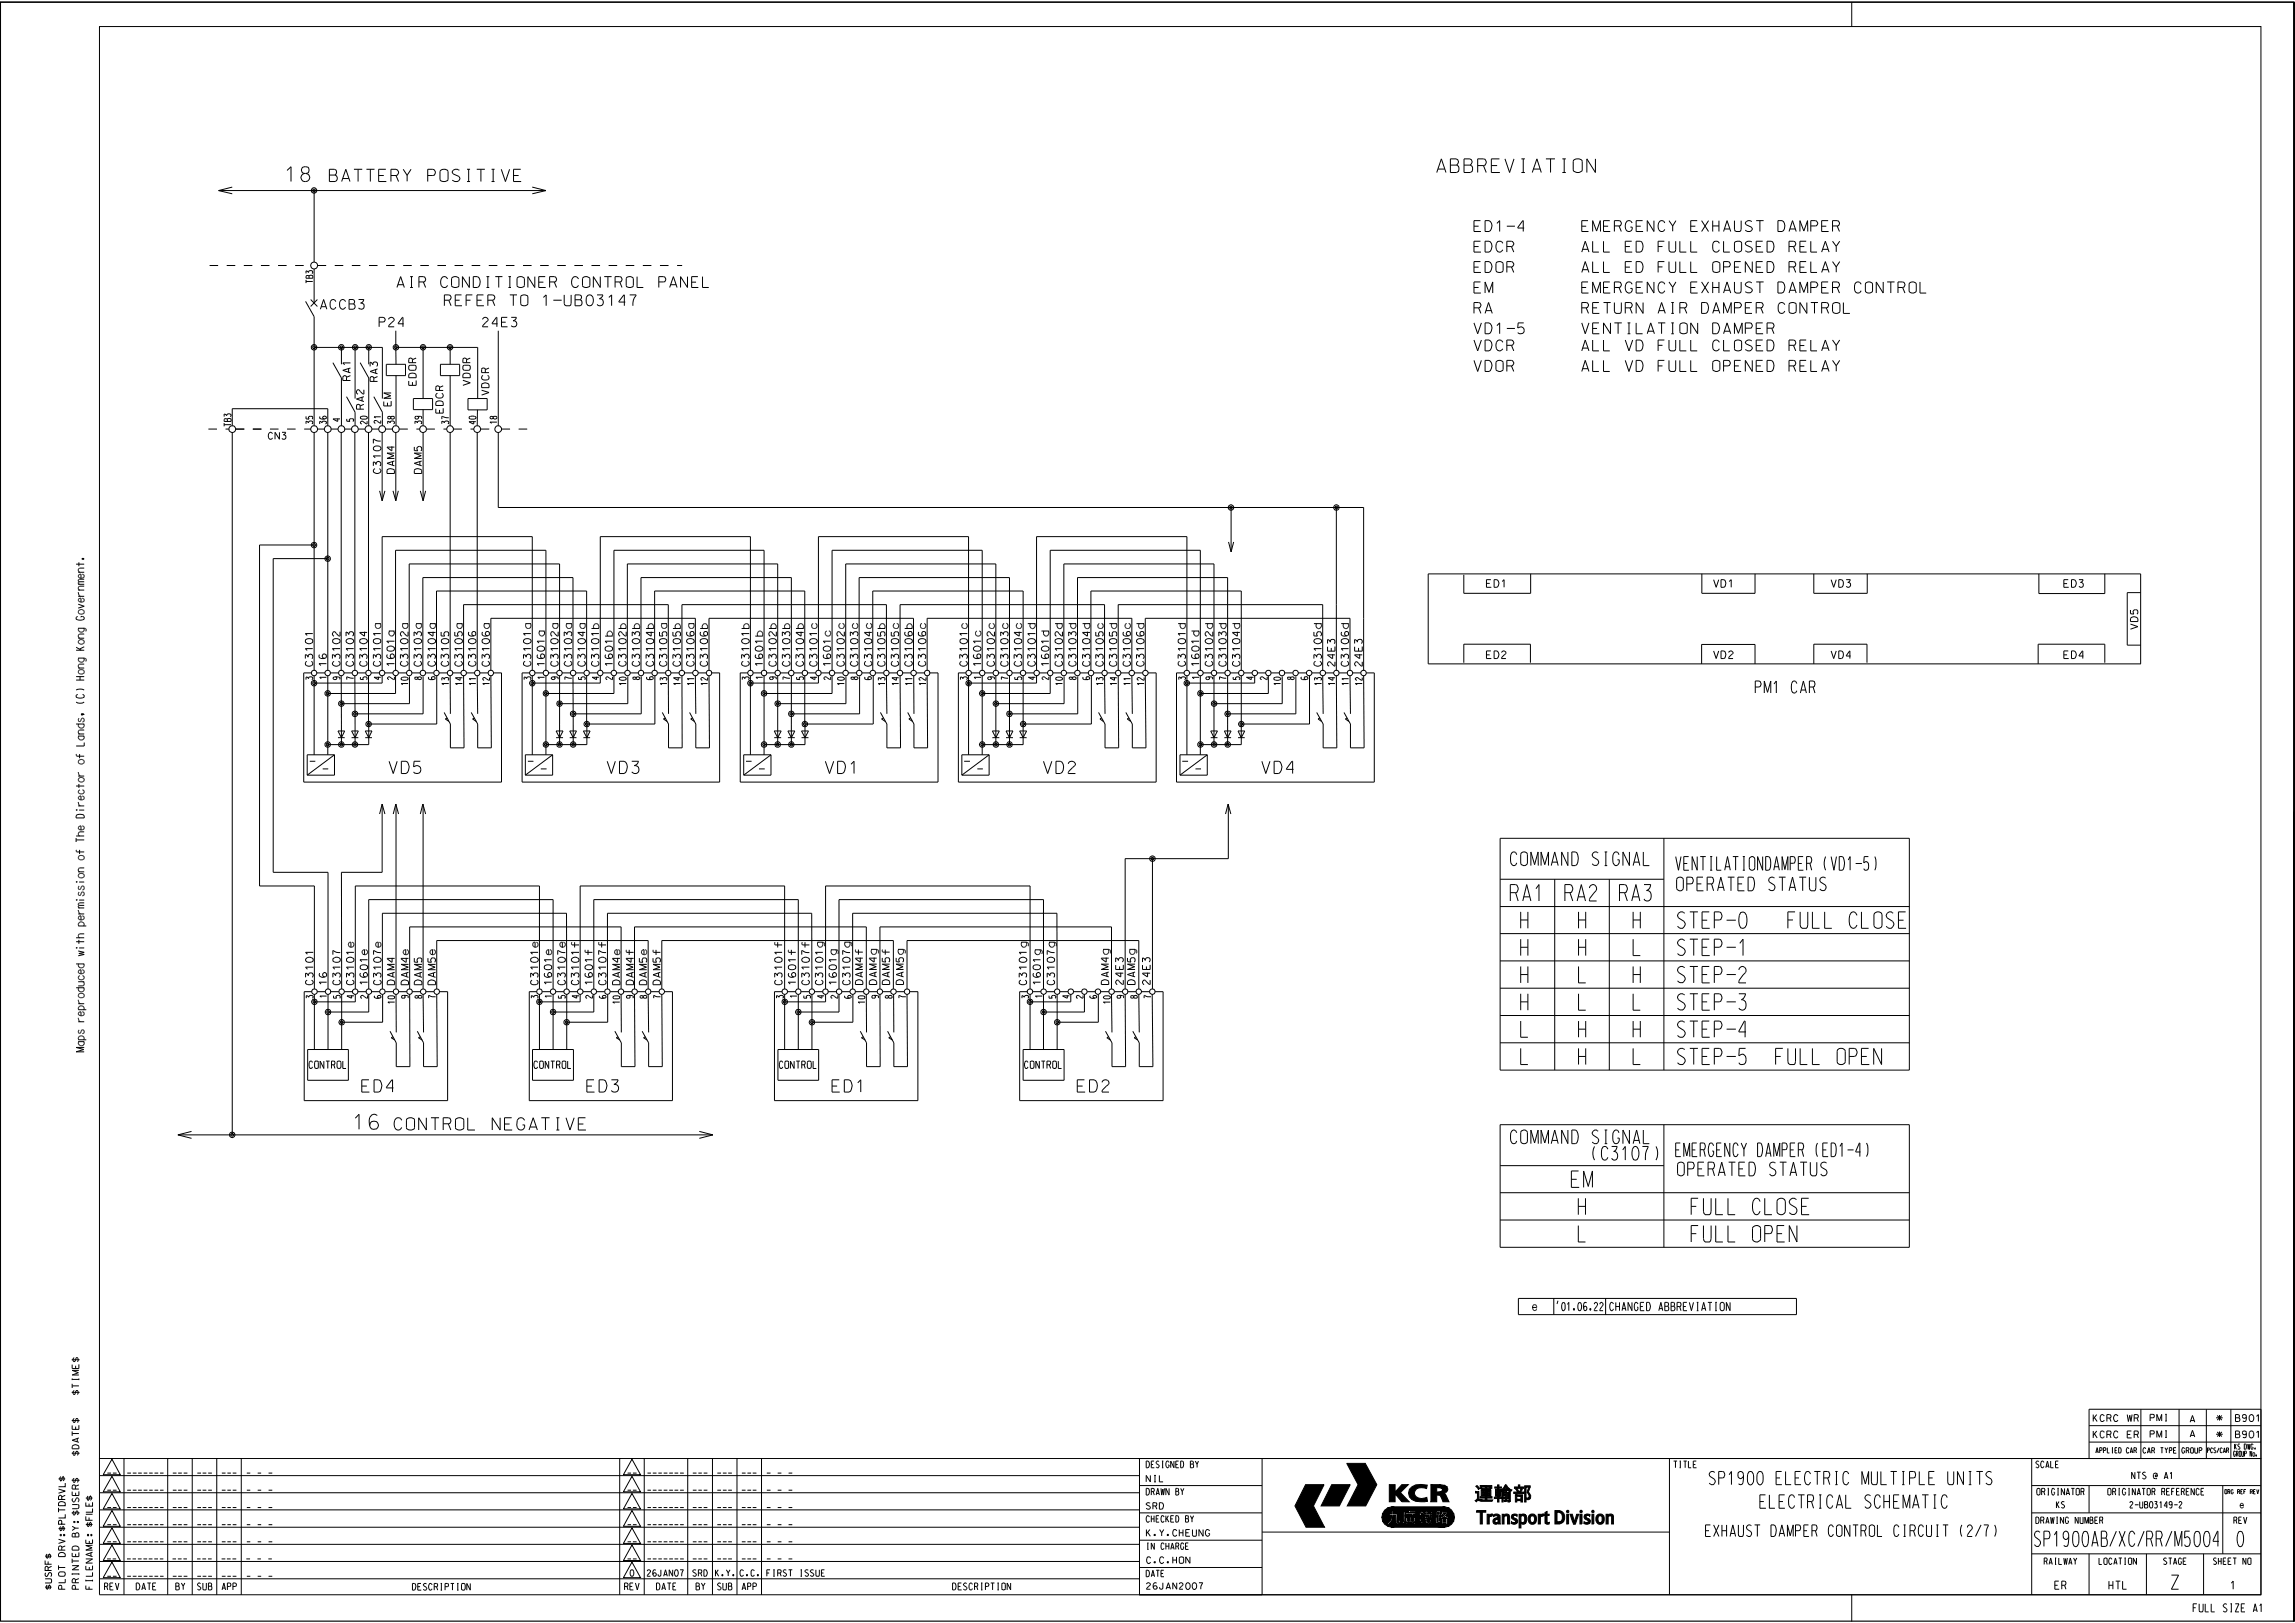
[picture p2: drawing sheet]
<svg xmlns="http://www.w3.org/2000/svg" width="420mm" height="297mm" viewBox="0 0 420 297" stroke-linecap="round" stroke-linejoin="round" font-family="sans-serif">
<defs><g id="words">
<g font-size="3">
<text x="276.4" y="164.9">RA1</text>
<text x="286.4" y="164.9">RA2</text>
<text x="296.4" y="164.9">RA3</text>
<text x="278.3" y="169.9">H</text>
<text x="288.9" y="169.9">H</text>
<text x="298.9" y="169.9">H</text>
<text x="307" y="169.9">STEP-0</text>
<text x="323.6" y="169.9">FULL CLOSE</text>
<text x="278.3" y="179.9">H</text>
<text x="278.3" y="174.9">H</text>
<text x="288.9" y="179.9">L</text>
<text x="288.9" y="174.9">H</text>
<text x="298.9" y="179.9">H</text>
<text x="298.9" y="174.9">L</text>
<text x="307" y="174.9">STEP-1</text>
<text x="307" y="179.9">STEP-2</text>
<text x="278.3" y="184.8">H</text>
<text x="288.9" y="184.8">L</text>
<text x="298.9" y="184.8">L</text>
<text x="307" y="184.8">STEP-3</text>
<text x="278.3" y="189.8">L</text>
<text x="288.9" y="189.8">H</text>
<text x="298.9" y="189.8">H</text>
<text x="307" y="189.8">STEP-4</text>
<text x="278.3" y="194.8">L</text>
<text x="288.9" y="194.8">H</text>
<text x="298.9" y="194.8">L</text>
<text x="307" y="194.8">STEP-5 FULL OPEN</text>
<text x="287.6" y="217.3">EM</text>
<text x="288.9" y="227.3">L</text>
<text x="288.9" y="222.3">H</text>
<text x="309.5" y="222.3">FULL CLOSE</text>
<text x="309.5" y="227.3">FULL OPEN</text>
</g>
<g font-size="2.8">
<text x="372.3" y="283">SP1900AB</text>
<text x="387.8" y="283">XC</text>
<text x="392.8" y="283">RR</text>
<text x="398" y="283">M5004</text>
<text x="409.4" y="283">0</text>
</g>
<g font-size="2.7">
<text x="52.3" y="33.2">18</text>
<text x="64.8" y="206.7">16</text>
</g>
<text font-size="2.6" x="397.4" y="290.8">Z</text>
<g font-size="2.5">
<text x="262.9" y="31.6">ABBREVIATION</text>
<text x="276.4" y="158.4">COMMAND SIGNAL</text>
<text x="306.7" y="159.3">VENTILATIONDAMPER (VD1-5)</text>
<text x="306.8" y="163">OPERATED STATUS</text>
<text x="276.4" y="209.3">COMMAND SIGNAL</text>
<text x="291.2" y="212.3">(C3107)</text>
<text x="306.7" y="211.7">EMERGENCY DAMPER (ED1-4)</text>
<text x="307" y="215.2">OPERATED STATUS</text>
<text x="269.8" y="274.6">„B¿Ø‡¡</text>
<text x="270.2" y="278.9">Transport Division</text>
</g>
<g font-size="2.4">
<text x="312.8" y="271.7">SP1900 ELECTRIC MULTIPLE UNITS</text>
<text x="322.1" y="276">ELECTRICAL SCHEMATIC</text>
</g>
<g font-size="2.2">
<text x="60.3" y="33.2">BATTERY POSITIVE</text>
<text x="321.2" y="126.8">PM1 CAR</text>
<text x="71.2" y="141.5">VD5</text>
<text x="111.1" y="141.5">VD3</text>
<text x="151.1" y="141.5">VD1</text>
<text x="191" y="141.5">VD2</text>
<text x="230.9" y="141.5">VD4</text>
<text x="66.2" y="199.9">ED4</text>
<text x="107.4" y="199.9">ED3</text>
<text x="152.3" y="199.9">ED1</text>
<text x="197.2" y="199.9">ED2</text>
<text x="72.1" y="206.8">CONTROL NEGATIVE</text>
</g>
<text font-size="2.1" x="312.1" y="281.2">EXHAUST DAMPER CONTROL CIRCUIT (2/7)</text>
<g font-size="2">
<text x="269.8" y="46.1">EDCR</text>
<text x="269.8" y="42.4">ED1-4</text>
<text x="289.5" y="46.1">ALL ED FULL CLOSED RELAY</text>
<text x="289.5" y="42.4">EMERGENCY EXHAUST DAMPER</text>
<text x="72.7" y="52.6">AIR CONDITIONER CONTROL PANEL</text>
<text x="269.8" y="49.9">EDOR</text>
<text x="269.8" y="53.6">EM</text>
<text x="289.5" y="53.6">EMERGENCY EXHAUST DAMPER CONTROL</text>
<text x="289.5" y="49.9">ALL ED FULL OPENED RELAY</text>
<text x="81.3" y="55.9">REFER TO 1-UB03147</text>
<text x="269.8" y="57.3">RA</text>
<text x="289.5" y="57.3">RETURN AIR DAMPER CONTROL</text>
<text x="269.8" y="61.1">VD1-5</text>
<text x="269.8" y="64.2">VDCR</text>
<text x="289.5" y="61.1">VENTILATION DAMPER</text>
<text x="289.5" y="64.2">ALL VD FULL CLOSED RELAY</text>
<text x="269.8" y="68">VDOR</text>
<text x="289.5" y="68">ALL VD FULL OPENED RELAY</text>
</g>
<g font-size="1.7">
<text x="58.6" y="56.6">ACCB3</text>
<text x="69.4" y="59.8">P24</text>
<text x="88.3" y="59.8">24E3</text>
</g>
<g font-size="1.5">
<text x="280.5" y="239.8">e</text>
<text x="284.8" y="239.8">’01.06.22</text>
<text x="294.6" y="239.8">CHANGED ABBREVIATION</text>
<text x="376.1" y="290.8">ER</text>
<text x="385.9" y="290.8">HTL</text>
<text x="408.3" y="290.8">1</text>
<text x="401.4" y="295">FULL SIZE A1</text>
</g>
<g font-size="1.3">
<text x="272.1" y="107.5">ED1</text>
<text x="335.1" y="107.5">VD3</text>
<text x="377.7" y="107.5">ED3</text>
<text x="272.1" y="120.5">ED2</text>
<text x="313.6" y="120.5">VD2</text>
<text x="335.1" y="120.5">VD4</text>
<text x="377.7" y="120.5">ED4</text>
<text x="59.1" y="141.4">-</text>
<text x="99" y="141.4">-</text>
<text x="138.9" y="141.4">-</text>
<text x="178.8" y="141.4">-</text>
<text x="218.8" y="141.4">-</text>
<text x="56.5" y="195.5">CONTROL</text>
<text x="97.7" y="195.5">CONTROL</text>
<text x="142.6" y="195.5">CONTROL</text>
<text x="187.5" y="195.5">CONTROL</text>
</g>
<g font-size="1.2">
<text x="49.1" y="80.4">CN3</text>
<text x="383.1" y="263.1">KCRC ER</text>
<text x="383.1" y="260.1">KCRC WR</text>
<text x="393.5" y="260.1">PMI</text>
<text x="393.5" y="263.1">PMI</text>
<text x="400.8" y="263">A</text>
<text x="400.8" y="260.3">A</text>
<text x="405.7" y="263.1">*</text>
<text x="405.7" y="260.1">*</text>
<text x="409.1" y="263.1">B901</text>
<text x="409.1" y="260.1">B901</text>
<text x="19.7" y="269.6">__</text>
<text x="23.3" y="269.6">_______</text>
<text x="31.6" y="269.6">___</text>
<text x="36.1" y="269.6">___</text>
<text x="40.6" y="269.6">___</text>
<text x="45.1" y="269.6">_ _ _</text>
<text x="114.8" y="269.6">__</text>
<text x="118.5" y="269.6">_______</text>
<text x="126.8" y="269.6">___</text>
<text x="131.3" y="269.6">___</text>
<text x="135.8" y="269.6">___</text>
<text x="140.3" y="269.6">_ _ _</text>
<text x="19.7" y="272.7">__</text>
<text x="19.7" y="275.9">__</text>
<text x="23.3" y="272.7">_______</text>
<text x="23.3" y="275.9">_______</text>
<text x="31.6" y="272.7">___</text>
<text x="31.6" y="275.9">___</text>
<text x="36.1" y="272.7">___</text>
<text x="36.1" y="275.9">___</text>
<text x="40.6" y="272.7">___</text>
<text x="40.6" y="275.9">___</text>
<text x="45.1" y="272.7">_ _ _</text>
<text x="45.1" y="275.9">_ _ _</text>
<text x="114.8" y="275.9">__</text>
<text x="114.8" y="272.7">__</text>
<text x="118.5" y="275.9">_______</text>
<text x="118.5" y="272.7">_______</text>
<text x="126.8" y="275.9">___</text>
<text x="126.8" y="272.7">___</text>
<text x="131.3" y="275.9">___</text>
<text x="131.3" y="272.7">___</text>
<text x="135.8" y="275.9">___</text>
<text x="135.8" y="272.7">___</text>
<text x="140.3" y="275.9">_ _ _</text>
<text x="140.3" y="272.7">_ _ _</text>
<text x="209.8" y="271.2">NIL</text>
<text x="376.3" y="276">KS</text>
<text x="389.8" y="276">2-UB03149-2</text>
<text x="390.1" y="270.6">NTS @ A1</text>
<text x="410" y="276">e</text>
<text x="19.7" y="279">__</text>
<text x="23.3" y="279">_______</text>
<text x="31.6" y="279">___</text>
<text x="36.1" y="279">___</text>
<text x="40.6" y="279">___</text>
<text x="45.1" y="279">_ _ _</text>
<text x="114.8" y="279">__</text>
<text x="118.5" y="279">_______</text>
<text x="126.8" y="279">___</text>
<text x="131.3" y="279">___</text>
<text x="135.8" y="279">___</text>
<text x="140.3" y="279">_ _ _</text>
<text x="209.8" y="276.2">SRD</text>
<text x="209.8" y="281.1">K.Y.CHEUNG</text>
<text x="19.6" y="285.3">__</text>
<text x="19.7" y="282.2">__</text>
<text x="23.2" y="285.3">_______</text>
<text x="23.3" y="282.2">_______</text>
<text x="31.6" y="285.3">___</text>
<text x="31.6" y="282.2">___</text>
<text x="36" y="285.3">___</text>
<text x="36.1" y="282.2">___</text>
<text x="40.5" y="285.3">___</text>
<text x="40.6" y="282.2">___</text>
<text x="45.1" y="285.3">_ _ _</text>
<text x="45.1" y="282.2">_ _ _</text>
<text x="114.8" y="285.3">__</text>
<text x="114.8" y="282.2">__</text>
<text x="118.5" y="285.3">_______</text>
<text x="118.5" y="282.2">_______</text>
<text x="126.8" y="285.3">___</text>
<text x="126.8" y="282.2">___</text>
<text x="131.3" y="285.3">___</text>
<text x="131.3" y="282.2">___</text>
<text x="135.8" y="285.3">___</text>
<text x="135.8" y="282.2">___</text>
<text x="140.3" y="285.3">_ _ _</text>
<text x="140.3" y="282.2">_ _ _</text>
<text x="209.8" y="286.1">C.C.HON</text>
<text x="19.1" y="290.9">REV</text>
<text x="19.7" y="288.4">__</text>
<text x="23.3" y="288.4">_______</text>
<text x="25" y="290.9">DATE</text>
<text x="31.6" y="288.4">___</text>
<text x="32.2" y="290.9">BY</text>
<text x="36.1" y="288.4">___</text>
<text x="36.1" y="290.9">SUB</text>
<text x="40.6" y="288.4">___</text>
<text x="40.6" y="290.9">APP</text>
<text x="45.1" y="288.4">_ _ _</text>
<text x="75.5" y="291">DESCRIPTION</text>
<text x="114.3" y="290.9">REV</text>
<text x="115.3" y="288.4">0</text>
<text x="118.5" y="288.4">26JAN07</text>
<text x="120.1" y="290.9">DATE</text>
<text x="126.8" y="288.4">SRD</text>
<text x="127.4" y="290.9">BY</text>
<text x="130.9" y="288.4">K.Y.</text>
<text x="131.3" y="290.9">SUB</text>
<text x="135.4" y="288.4">C.C.</text>
<text x="135.8" y="290.9">APP</text>
<text x="140.3" y="288.4">FIRST ISSUE</text>
<text x="174.3" y="290.9">DESCRIPTION</text>
<text x="209.8" y="290.8">26JAN2007</text>
</g>
<g font-size="1">
<text x="383.6" y="265.9">APPLIED CAR</text>
<text x="392.2" y="265.9">CAR TYPE</text>
<text x="399.3" y="265.9">GROUP</text>
<text x="408.8" y="266.5">GROUP No.</text>
<text x="408.9" y="265.2">KS DWG.</text>
</g>
<text font-size=".9" x="404" y="265.8">PCS/CAR</text>
</g></defs>
<path d="M.1 .4h419.8v296.3h-419.8z" fill="none" stroke="#000" stroke-width=".21"/>
<g fill="none" stroke="#000" stroke-width=".18">
<path d="M18.2 4.9h395.6v262h-395.6zM338.9 .4v4.5M40 34.9h59.9M40 34.9l2.5 .6M42.5 34.2l-2.5 .7M57.5 34.9v13.1M97.4 34.2l2.5 .7M99.9 34.9l-2.5 .6M55.9 55.1l1.6 2.8v20M56 50.5l.3-.1 .3 .1 .2-.1h.3l.1 .5h-1.2zM56 50v-.4l.5 .3a.37 .37 0 0 1 .4-.4 .37 .37 0 0 1 .3 .5h-.1M56 51.2v.6"/>
<path d="M56 51.5h1.2M56.6 50.5v.4M56.9 54.8l1.2 1.3M57.5 49.2v6.2M58.1 54.8l-1.2 1.3M41 76.2v-.4l.5 .3a.37 .37 0 0 1 .4-.4 .37 .37 0 0 1 .3 .5h-.1M41 77.4v.6M41 77.7h1.3M41.1 76.7l1.1-.1 .1 .1v.4h-1.3zM41.6 76.7v.4M42.5 77.9v-3.1h17.5v3.1M42.5 79.2v128.5"/>
<path d="M56 77.5v-.4l.5 .3a.37 .37 0 0 1 .4-.4 .37 .37 0 0 1 .3 .5h-.1M56 76.2v.5h.6l-.1-.2a.39 .39 0 0 1 .4-.3 .39 .39 0 0 1 .3 .3l-.1 .2M57.5 63.6h12.5v9.3M57.5 79.2v43.5M58.5 77.6v-.5l.4 .3a.39 .39 0 0 1 .5-.3 .39 .39 0 0 1 .3 .4l-.1 .1M58.6 76.2l-.1 .2a.87 .87 0 0 0 1.2 0 .33 .33 0 0 0-.4-.3 .33 .33 0 0 0-.2 .5l.3 .1M60 79.2v43.5M60.9 66.4l1.6 2.8v8.7M61.8 76.6v.5l-.8-.4h1.2M62.4 79.2v43.5M62.5 63.6v3.1M63.4 69l-.2-.3-.4 .2-.1 .7h1.4"/>
<path d="M63.4 69v.6M63.4 72.6l1.6 2.8v2.5M63.5 76.7v.4h.6a.38 .38 0 0 1 .1-.5 .38 .38 0 0 1 .5 .1v.3l-.1 .1M63.8 67.4v.7M64.1 68.7l-.7 .3M64.1 67.3l-1.4 .5 1.4 .4M64.1 66.4h-1.4l.4 .3M64.9 79.2v43.5M65 63.6v9.3M65.9 74.3l-.3-.3-.3 .1-.1 .8h1.4M65.9 66.4l1.6 2.8v8.7M65.9 74.3v.6"/>
<path d="M66 76.3l1-.1 .2 .3a.89 .89 0 0 1-1.2-.1zM66.3 72.7v.7M66.6 71.3v.8h-.2l-.7-.7a.4 .4 0 0 0-.5 .2 .4 .4 0 0 0 .3 .5M66.6 74l-.7 .3M66.6 72.6l-1.4 .4 1.4 .5M67.2 77.1v.5l-.8-.5a.27 .27 0 0 0-.4 .1 .27 .27 0 0 0 .2 .4M67.4 79.2v43.5M67.5 63.6v3.1M67.7 67v-.7l.5 .4a.44 .44 0 0 1 .7-.4 .44 .44 0 0 1 0 .7M68.4 69.2l-.3-.3-.3 .1-.1 .8h1.4M68.4 72.6l1.6 2.8v2.5M68.4 69.2v.6"/>
<path d="M68.7 67.6v.7M69.1 68.9l-.7 .3M69.1 67.5l-1.4 .5 1.4 .4M69.7 77v.5l-.8-.5a.29 .29 0 0 0-.4 .1 .29 .29 0 0 0 .2 .4M69.7 76.3h-1.2l.2 .2M69.9 79.2v12.4M70.7 66.7h3.5v2h-3.5zM70.9 73.7v.6M71 77.5v-.4l.4 .3a.37 .37 0 0 1 .4-.4 .37 .37 0 0 1 .3 .5h-.1M71.5 76.4a.33 .33 0 0 1 .4-.3 .33 .33 0 0 1 .2 .5l-.3 .1-.3-.3M71.6 73.4v.9h-1.4v-.8M71.6 71.9h-1.4l1.3 .5-1.3 .5h1.4"/>
<path d="M72.4 63.6h15v9.3M72.4 60.5v3.1M72.4 79.2v12.4M72.4 63.6l.1 3.1M72.5 68.7v9.2M74.9 68.4a.95 .95 0 0 1 1.3 .2v.5h-1.4zM74.9 66.9l1-.1a.55 .55 0 0 1 0 1l-.9-.1-.2-.2zM75.5 65.8l-.3-.3-.4 .1v.8h1.4M75.5 65.8v.6M75.5 69.9v.6M75.6 72.9h3.6v2.1h-3.6zM75.9 77.5v-.4l.5 .3a.37 .37 0 0 1 .4-.4 .37 .37 0 0 1 .3 .5h-.1"/>
<path d="M76.2 69.6v.9h-1.4v-.8M76.2 65.5l-.7 .3M76.4 76.2l.1 .1a.29 .29 0 0 1-.1 .4 .29 .29 0 0 1-.4-.1 .29 .29 0 0 1 .1-.4h1v.4M77.4 63.6v9.3M77.4 75v2.9M77.4 79.2v12.4M79.8 73.5a.95 .95 0 0 1 1.3 .2v.5h-1.3zM80.1 72l-.3 .1v.2a.7 .7 0 0 0 .6 .6 .7 .7 0 0 0 .7-.6l-.2-.3M80.4 70.9l-.3-.3-.3 .1v.7h1.3M80.4 70.9v.5M80.4 75v.6M80.6 66.7h3.5v2h-3.5z"/>
<path d="M80.9 77.5v-.4l.3 .1 .1 .2a.39 .39 0 0 1 .5-.4 .39 .39 0 0 1 .3 .5h-.1M81.1 74.7v.9h-1.3v-.8M81.1 70.6l-.7 .3M82.1 76.4l-1.2-.2v.5M82.4 63.6v3.1M82.4 68.7v9.2M82.4 79.2v43.5M84.7 69.6l1.4 .5-1.4 .4M84.8 68.4a.95 .95 0 0 1 1.3 .2v.5h-1.4zM84.8 66.9l1-.1a.55 .55 0 0 1 0 1l-.9-.1-.2-.2zM85.4 65.8l-.3-.3-.3 .1-.1 .8h1.4M85.4 65.8v.6"/>
<path d="M85.6 72.9h3.6v2.1h-3.6zM85.9 77.2h.1M85.9 77.2h1.2M85.9 76.3l.7-.2 .5 .3a.82 .82 0 0 1-1.2 0zM86.1 65.5l-.7 .3M86.7 77.1v.5l-.8-.4M87.3 79.2v43.5M87.4 75l-.1 2.9M88.1 71.4l1.4 .4-1.4 .5M88.2 70.2a.91 .91 0 0 1 1.3 .2v.5h-1.4zM88.4 68.7a.47 .47 0 0 0-.2 .6l.5 .2a.57 .57 0 0 0 .8-.5l-.3-.3M88.8 67.6v-.2h-.6l-.1 .8h1.4"/>
<path d="M88.8 67.6v.6M89.5 67.3l-.7 .3M90.3 76.4a.33 .33 0 0 1 .4-.3 .33 .33 0 0 1 .2 .5l-.3 .1-.3-.3M90.9 77.2h-1.2l.3 .3M91.2 60.5v17.4M91.2 79.2v13.7h158.4v29.8M57.5 99.7h-10v62.4h10v18.9M68.3 85.2v-.7l.3 .1 .2 .4a.44 .44 0 0 1 .6-.5 .44 .44 0 0 1 .1 .7M68.4 81.8l.5-.2a.6 .6 0 0 1 .8 .5 .82 .82 0 0 1-1.4 0zM68.6 85.8l-.2 .1a.67 .67 0 0 0 .5 .8 .67 .67 0 0 0 .8-.5l-.1-.3-.2-.1M69.5 89.8l.4 1.8M69.7 80.7a1.8 1.8 0 0 1-1.4-.4v.8"/>
<path d="M69.7 83.4h-1.4l.4 .4M70.4 89.8l-.5 1.8M70.9 85.9a.95 .95 0 0 1 1.3 .2v.5h-1.4zM71.7 82.5h.1M71.7 81.7v.8M71.8 84.4v.7M71.9 89.8l.5 1.8M72.2 82.9h-1.4l1.3 .5-1.3 .5h1.4M72.2 81.8h-1.4l.9 .7M72.2 84.4l-1.4 .4 1.4 .4M72.9 89.8l-.5 1.8M75.8 81.8v.7h.7l-.2-.3a.44 .44 0 0 1 .6-.5 .44 .44 0 0 1 .1 .8"/>
<path d="M75.9 85.9a.95 .95 0 0 1 1.3 .2v.5h-1.4zM76.8 84.4v.7M76.9 89.8l.5 1.8M77.2 84.4l-1.4 .4 1.4 .4M77.2 82.9h-1.4l1.3 .5-1.3 .5h1.4M77.9 89.8l-.5 1.8M224.8 99.2l.5 1.8M225.3 92.9v8.1M225.8 99.2l-.5 1.8M244.6 92.9v29.8M13.9 119h1.5M13.9 118.4l1 .6"/>
<path d="M13.9 103.2h1.5M14.2 112.8l-.2 .1-.1 .3a1.06 1.06 0 0 0 1.5 0v-.3l-.3-.1h-.3v.2M14.3 115h1.2l.3 .2-.1 .3M14.3 116.8h1.1M14.3 110.6l1.1 .3-1.1 .4M14.3 109.1h1.1M14.3 108.4l.1 .5 .3 .2M14.3 108h1.1M14.3 106.9h1.1M14.3 104.7h1.1M14.4 106.3l.1 .2M14.4 106.3h.1"/>
<path d="M14.4 106.8h.1M14.4 106.8l.1 .1M14.4 111.7a.53 .53 0 0 1 .7-.1 .53 .53 0 0 1 .2 .7l-.2 .1-.5-.1a.37 .37 0 0 1-.2-.6zM14.4 102.9v.7M14.4 115a.49 .49 0 0 0 .5 .7 .49 .49 0 0 0 .4-.7M14.4 117.2a.55 .55 0 0 1 .7-.2 .55 .55 0 0 1 .3 .6 .56 .56 0 0 1-.6 .3 .56 .56 0 0 1-.4-.6zM14.4 106h.1M14.4 106.5h.1M14.5 106.5l-.2 .1 .1 .2M14.5 106.5h.9M15 102.2h.2l.1 .1-.2 .1zM15.1 105.1a.39 .39 0 0 1 .3 .4 .39 .39 0 0 1-.5 .3 .46 .46 0 0 1-.5-.4l.2-.3h.2v.7"/>
<path d="M15.1 109.5a.36 .36 0 0 1 .3 .3 .36 .36 0 0 1-.3 .4 .63 .63 0 0 1-.8-.4l.1-.3h.4v.7M15.1 102.2l.1 .1zM15.4 106h-.9l-.2 .2 .1 .1M15.4 118.4l-.8 .4M15.4 116h-.8a.39 .39 0 0 0-.3 .4 .39 .39 0 0 0 .3 .4M15.4 107.3h-.8a.37 .37 0 0 0-.3 .3 .37 .37 0 0 0 .3 .4M15.4 104h-.8a.39 .39 0 0 0-.3 .3 .39 .39 0 0 0 .3 .4M55.9 117.1l.6-.2a.55 .55 0 0 1 .7 .5 .71 .71 0 0 1-.7 .4 .71 .71 0 0 1-.6-.5zM57.2 118.7h-1.3l.3 .3M57.2 115.9h-1.3l.3 .4M58.5 119.8l-.1 .3a.79 .79 0 0 0 1.3 0v-.3a.42 .42 0 0 0-.7 0 .42 .42 0 0 0 .1 .6l.3 .1M60 102.2h-10v57.4h10v21.4"/>
<path d="M60.9 117.1l.5-.2a.6 .6 0 0 1 .8 .5 .71 .71 0 0 1-.7 .4 .71 .71 0 0 1-.6-.5zM62.2 115.6v.8h-.2l-.7-.8a.4 .4 0 0 0-.5 .3 .4 .4 0 0 0 .3 .5M62.2 118.7h-1.4l.4 .3M63.3 116.4v-.8l.3 .2 .2 .3a.44 .44 0 0 1 .7-.5 .44 .44 0 0 1 0 .8M63.4 117.1l.5-.2a.6 .6 0 0 1 .8 .5 .74 .74 0 0 1-.7 .4 .74 .74 0 0 1-.7-.5zM64.7 118.7h-1.4l.4 .3M65.8 115.7h1.4M65.8 115.7v.1M65.9 117.1l.5-.2a.6 .6 0 0 1 .8 .5 .74 .74 0 0 1-.7 .4 .74 .74 0 0 1-.7-.5zM66.7 115.6v.8l-.9-.6M67.2 118.7h-1.4l.4 .3M68.4 117.1l.5-.2a.57 .57 0 0 1 .8 .5 .71 .71 0 0 1-.7 .4 .71 .71 0 0 1-.7-.5z"/>
<path d="M68.7 114.1h1M68.8 114.1a.53 .53 0 0 0 0 .8 .53 .53 0 0 0 .7 0 .53 .53 0 0 0 .1-.8M69.7 118.7h-1.4l.4 .3M69.7 115.9h-1.4l.4 .4M70.9 118.5a.69 .69 0 0 1 .8-.3 .69 .69 0 0 1 .4 .7l-.5 .3a.57 .57 0 0 1-.8-.6zM70.9 119.8l-.1 .2a.78 .78 0 0 0 .6 .5 .78 .78 0 0 0 .8-.4l-.1-.3a.4 .4 0 0 0-.7 .1 .4 .4 0 0 0 .4 .6M71.2 115.5h1M71.3 115.5a.54 .54 0 0 0 0 .7 .54 .54 0 0 0 .6 .1l.1-.1a.57 .57 0 0 0 .1-.7M72.2 117.3h-1.4l.4 .4M73.4 117.1l.5-.2a.6 .6 0 0 1 .8 .5 .74 .74 0 0 1-.8 .4 .74 .74 0 0 1-.6-.5zM73.7 114.1h1M73.8 114.1l-.1 .5 .1 .3a.52 .52 0 0 0 .8 0 .52 .52 0 0 0-.1-.8"/>
<path d="M74.7 115.6v.8h-.3l-.6-.8a.4 .4 0 0 0-.5 .3 .4 .4 0 0 0 .3 .5M74.7 118.7h-1.4l.3 .3M75.8 116.4v-.8l.5 .5a.44 .44 0 0 1 .6-.5 .44 .44 0 0 1 .1 .8M75.8 117.1l.6-.2a.6 .6 0 0 1 .8 .5 .74 .74 0 0 1-.8 .4 .74 .74 0 0 1-.6-.5zM76.2 114.1h.9M76.2 114.1a.59 .59 0 0 0 .3 .9 .53 .53 0 0 0 .6-.3v-.5l-.1-.1M77.1 118.7h-1.3l.3 .3M78.3 115.7v.1M78.3 115.7h1.4M78.4 117.1l.5-.2a.6 .6 0 0 1 .8 .5 .74 .74 0 0 1-.7 .4 .74 .74 0 0 1-.7-.5zM78.7 114.1h1M78.8 114.1l-.1 .5 .2 .3a.52 .52 0 0 0 .7 0 .52 .52 0 0 0 0-.8"/>
<path d="M79.2 115.6v.8l-.9-.6M79.7 118.7h-1.4l.4 .3M80.7 115.6v.8h.7l-.2-.3a.45 .45 0 0 1 .7-.5 .45 .45 0 0 1 .1 .8M80.8 117.1l.5-.2a.6 .6 0 0 1 .8 .5 .71 .71 0 0 1-.7 .4 .71 .71 0 0 1-.6-.5zM82.1 118.7h-1.4l.4 .3M83.2 115.6v.8h.7l-.2-.3a.44 .44 0 0 1 .6-.5 .44 .44 0 0 1 .2 .7v.1M83.3 117.1l.5-.2a.6 .6 0 0 1 .8 .5 .74 .74 0 0 1-.7 .4 .74 .74 0 0 1-.7-.5zM83.6 114.1h1M83.7 114.1l-.1 .5 .2 .3a.52 .52 0 0 0 .7 0 .52 .52 0 0 0 0-.8M84.6 118.7h-1.4l.4 .3M85.8 117.1l.5-.2a.6 .6 0 0 1 .8 .5 .74 .74 0 0 1-.7 .4 .74 .74 0 0 1-.7-.5zM85.8 115.6v.1a.66 .66 0 0 0 .3 .7 .66 .66 0 0 0 .8-.1l.2-.3-.1-.3a.39 .39 0 0 0-.6 0 .39 .39 0 0 0 .1 .6l.2 .1"/>
<path d="M87.1 118.7h-1.4l.4 .3M88.3 117.1l.5-.2a.57 .57 0 0 1 .8 .5 .71 .71 0 0 1-.7 .4 .71 .71 0 0 1-.7-.5zM88.3 115.6v.1a.49 .49 0 0 0 0 .6 .49 .49 0 0 0 .6 .1l.6-.2v-.5a.39 .39 0 0 0-.6 0 .39 .39 0 0 0 .1 .6l.2 .1M88.6 114.1h1M88.7 114.1a.54 .54 0 0 0 0 .8 .54 .54 0 0 0 .7 0 .54 .54 0 0 0 .1-.8M89.6 118.7h-1.4l.4 .3M95.9 117.1l.5-.2a.6 .6 0 0 1 .8 .5 .74 .74 0 0 1-.7 .4 .74 .74 0 0 1-.7-.5zM96.2 114.1h1M96.3 114.1a.59 .59 0 0 0 .2 .9 .48 .48 0 0 0 .7-.3l-.1-.6M97.2 118.7h-1.4l.3 .3M97.2 115.9h-1.4l.3 .4M98.3 118.5a.69 .69 0 0 1 .9-.3 .69 .69 0 0 1 .4 .7l-.5 .3a.6 .6 0 0 1-.8-.6z"/>
<path d="M98.4 119.8l-.1 .3a.79 .79 0 0 0 1.4 0l-.1-.3a.4 .4 0 0 0-.7 .1 .4 .4 0 0 0 .4 .6M98.6 115.5h1.1M98.8 115.5a.53 .53 0 0 0 .1 .8 .53 .53 0 0 0 .8-.3l-.2-.5M99.7 117.3h-1.4l.3 .4M100.8 117.1l.5-.2a.6 .6 0 0 1 .9 .5 .71 .71 0 0 1-.8 .4 .71 .71 0 0 1-.6-.5zM101.1 114.1h1.1M101.3 114.1a.52 .52 0 0 0 0 .7 .52 .52 0 0 0 .7 .1 .57 .57 0 0 0 0-.8M102.2 115.6v.8h-.3l-.6-.8a.4 .4 0 0 0-.5 .3 .4 .4 0 0 0 .2 .5M102.2 118.7h-1.4l.3 .3M103.3 116.4v-.8l.2 .2 .3 .3a.45 .45 0 0 1 .6-.5 .45 .45 0 0 1 .1 .8M103.3 117.1l.5-.2a.6 .6 0 0 1 .8 .5 .74 .74 0 0 1-.7 .4 .74 .74 0 0 1-.6-.5zM103.6 114.1h1"/>
<path d="M103.8 114.1l-.2 .5 .2 .3a.52 .52 0 0 0 .7 0 .52 .52 0 0 0 0-.8M104.6 118.7h-1.3l.3 .3M105.7 115.7h1.4M105.7 115.7v.1M105.8 117.1l.5-.2a.6 .6 0 0 1 .8 .5 .74 .74 0 0 1-.7 .4 .74 .74 0 0 1-.7-.5zM106.1 114.1h1M106.3 114.1l-.2 .5 .4 .4a.48 .48 0 0 0 .6-.3l-.1-.6M106.7 115.6v.8l-1-.6M107.1 118.7h-1.4l.4 .3M108.2 115h1.4M108.3 117.1l.5-.2a.55 .55 0 0 1 .8 .5 .71 .71 0 0 1-.7 .4 .71 .71 0 0 1-.7-.5zM108.7 115a.52 .52 0 0 1 .1-.8 .52 .52 0 0 1 .8 .3l-.1 .5"/>
<path d="M109.6 118.7h-1.4l.4 .3M109.6 115.9h-1.4l.4 .4M110.7 116.4h1.4M110.8 118.5a.69 .69 0 0 1 .8-.3 .69 .69 0 0 1 .5 .7l-.6 .3a.57 .57 0 0 1-.8-.6zM110.8 119.8l-.1 .3a.79 .79 0 0 0 1.4 0v-.3a.4 .4 0 0 0-.7 .1 .4 .4 0 0 0 .4 .6M111.2 116.4a.55 .55 0 0 1 0-.8 .55 .55 0 0 1 .8 0 .55 .55 0 0 1 0 .8M112.1 117.3h-1.4l.4 .4M113.2 115h1.4M113.3 117.1l.5-.2a.6 .6 0 0 1 .8 .5 .71 .71 0 0 1-.7 .4 .71 .71 0 0 1-.7-.5zM113.7 115a.53 .53 0 0 1 0-.7 .53 .53 0 0 1 .8 0 .53 .53 0 0 1 0 .7M114.6 115.6v.8h-.3l-.6-.8a.4 .4 0 0 0-.5 .3 .4 .4 0 0 0 .3 .5M114.6 118.7h-1.4l.3 .3"/>
<path d="M115.7 116.4v-.8l.3 .2 .2 .3a.44 .44 0 0 1 .6-.5 .44 .44 0 0 1 .1 .8M115.7 115h1.4M115.8 117.1l.5-.2a.6 .6 0 0 1 .8 .5 .74 .74 0 0 1-.7 .4 .74 .74 0 0 1-.7-.5zM116.2 115a.53 .53 0 0 1 0-.7 .53 .53 0 0 1 .8 0 .53 .53 0 0 1 0 .7M117.1 118.7h-1.4l.3 .3M118.2 115h1.4M118.2 115.7h1.4M118.2 115.7v.1M118.3 117.1l.5-.2a.6 .6 0 0 1 .8 .5 .71 .71 0 0 1-.7 .4 .71 .71 0 0 1-.6-.5zM118.7 115a.53 .53 0 0 1 .1-.7 .53 .53 0 0 1 .7 0 .53 .53 0 0 1 0 .7M119.2 115.6v.8l-1-.6M119.6 118.7h-1.4l.4 .3"/>
<path d="M120.7 115.6v.8h.6l-.1-.3a.44 .44 0 0 1 .6-.5 .44 .44 0 0 1 .1 .8M120.7 117.1l.5-.2a.57 .57 0 0 1 .8 .5 .71 .71 0 0 1-.7 .4 .71 .71 0 0 1-.6-.5zM121 114.1h1M121.2 114.1a.53 .53 0 0 0 0 .8 .53 .53 0 0 0 .7 0 .53 .53 0 0 0 0-.8M122 118.7h-1.3l.3 .3M123.1 115.6v.8h.7l-.1-.3a.45 .45 0 0 1 .6-.5 .45 .45 0 0 1 .1 .8M123.1 115h1.4M123.2 117.1l.5-.2a.6 .6 0 0 1 .8 .5 .71 .71 0 0 1-.7 .4 .71 .71 0 0 1-.6-.5zM123.7 115a.53 .53 0 0 1 0-.7 .53 .53 0 0 1 .7 0 .53 .53 0 0 1 0 .7M124.5 118.7h-1.4l.4 .3M125.7 117.1l.5-.2a.6 .6 0 0 1 .8 .5 .74 .74 0 0 1-.7 .4 .74 .74 0 0 1-.7-.5zM125.8 115.6l-.2 .3a.76 .76 0 0 0 .7 .5 .76 .76 0 0 0 .7-.4v-.3a.39 .39 0 0 0-.6 0 .39 .39 0 0 0 0 .6l.3 .1"/>
<path d="M126 114.1h1M126.2 114.1l-.2 .5 .2 .3a.52 .52 0 0 0 .7 0 .52 .52 0 0 0 0-.8M127 118.7h-1.4l.4 .3M128.1 115h1.4M128.2 117.1l.5-.2a.55 .55 0 0 1 .8 .5 .71 .71 0 0 1-.7 .4 .71 .71 0 0 1-.7-.5zM128.2 115.6v.1a.47 .47 0 0 0 .2 .7h.3a.52 .52 0 0 0 .6-.1 .52 .52 0 0 0 0-.7 .4 .4 0 0 0-.5 .3 .4 .4 0 0 0 .4 .5M128.6 115a.55 .55 0 0 1 0-.7 .55 .55 0 0 1 .6-.1l.3 .3-.1 .5M129.5 118.7h-1.4l.4 .3M135.7 115h1.4M135.8 117.1l.5-.2a.6 .6 0 0 1 .8 .5 .74 .74 0 0 1-.7 .4 .74 .74 0 0 1-.7-.5zM136.2 115a.53 .53 0 0 1 0-.7 .53 .53 0 0 1 .8 0 .53 .53 0 0 1 0 .7M137.1 118.7h-1.4l.4 .3"/>
<path d="M137.1 115.9h-1.4l.4 .4M138.2 116.4h1.4M138.3 119.8l-.1 .3a.79 .79 0 0 0 1.4 0l-.1-.3a.4 .4 0 0 0-.6 .1 .4 .4 0 0 0 .3 .6M138.3 118.5a.66 .66 0 0 1 .8-.3 .66 .66 0 0 1 .4 .7l-.5 .3a.6 .6 0 0 1-.8-.6zM138.7 116.4l-.1-.5a.49 .49 0 0 1 .5-.4 .49 .49 0 0 1 .5 .4l-.1 .5M139.6 117.3h-1.4l.4 .4M140.7 115h1.4M140.8 117.1l.5-.2a.57 .57 0 0 1 .8 .5 .71 .71 0 0 1-.8 .4 .71 .71 0 0 1-.6-.5zM141.2 115a.55 .55 0 0 1 0-.7 .55 .55 0 0 1 .6-.1h.1a.47 .47 0 0 1 0 .8M142.1 115.6v.8h-.2l-.7-.8a.4 .4 0 0 0-.5 .3 .4 .4 0 0 0 .3 .5M142.1 118.7h-1.4l.4 .3M143.2 116.4v-.8l.3 .2 .2 .3a.45 .45 0 0 1 .6-.5 .45 .45 0 0 1 .1 .8"/>
<path d="M143.2 115h1.4M143.3 117.1l.5-.2a.6 .6 0 0 1 .8 .5 .71 .71 0 0 1-.8 .4 .71 .71 0 0 1-.6-.5zM143.7 115a.53 .53 0 0 1 0-.7 .53 .53 0 0 1 .7 0 .53 .53 0 0 1 0 .7M144.6 118.7h-1.4l.4 .3M145.7 115h1.4M145.7 115.7h1.4M145.7 115.7v.1M145.8 117.1l.5-.2a.6 .6 0 0 1 .8 .5 .74 .74 0 0 1-.8 .4 .74 .74 0 0 1-.6-.5zM146.2 115a.53 .53 0 0 1 0-.7 .53 .53 0 0 1 .7 0 .53 .53 0 0 1 0 .7M146.6 115.6v.8l-.9-.6M147.1 118.7h-1.4l.3 .3M148.3 117.1l.5-.2a.6 .6 0 0 1 .8 .5 .74 .74 0 0 1-.8 .4 .74 .74 0 0 1-.6-.5z"/>
<path d="M148.8 114.1l-.3 .3 .1 .5 .7 .1 .2-.3v-.4l-.3-.2M149.5 118.7h-1.3l.3 .3M149.5 115.9h-1.3l.3 .4M150.7 118.5a.69 .69 0 0 1 .8-.3 .69 .69 0 0 1 .5 .7l-.5 .3a.6 .6 0 0 1-.8-.6zM150.7 119.8v.3a.79 .79 0 0 0 1.3 0v-.3a.4 .4 0 0 0-.7 .1 .4 .4 0 0 0 .4 .6M151.3 115.5a.49 .49 0 0 0 0 .8 .49 .49 0 0 0 .7-.4l-.1-.4h-.2M152 117.3h-1.3l.3 .4M153.2 117.1l.5-.2a.57 .57 0 0 1 .8 .5 .71 .71 0 0 1-.7 .4 .71 .71 0 0 1-.6-.5zM153.8 114.1l-.3 .3a.48 .48 0 0 0 .4 .6h.3a.5 .5 0 0 0 .3-.5 .5 .5 0 0 0-.3-.4M154.5 115.6v.8h-.2l-.6-.8a.4 .4 0 0 0-.6 .3 .4 .4 0 0 0 .3 .5M154.5 118.7h-1.3l.3 .3M155.6 116.4v-.8l.3 .2 .2 .3a.45 .45 0 0 1 .6-.5 .45 .45 0 0 1 .1 .8"/>
<path d="M155.7 117.1l.5-.2a.6 .6 0 0 1 .8 .5 .71 .71 0 0 1-.7 .4 .71 .71 0 0 1-.6-.5zM156.3 114.1l-.3 .3v.4l.4 .2h.3a.52 .52 0 0 0 .3-.5 .52 .52 0 0 0-.3-.4M157 118.7h-1.4l.4 .3M158.2 115.7v.1M158.2 115.7h1.4M158.2 117.1l.5-.2a.6 .6 0 0 1 .9 .5 .71 .71 0 0 1-.8 .4 .71 .71 0 0 1-.6-.5zM158.8 114.1l-.2 .3a.48 .48 0 0 0 .3 .6h.4a.5 .5 0 0 0 .3-.5 .5 .5 0 0 0-.4-.4M159.1 115.6v.8l-.9-.6M159.6 118.7h-1.4l.3 .3M160.6 115.6v.8h.6l-.1-.3a.44 .44 0 0 1 .6-.5 .44 .44 0 0 1 .1 .8M160.6 115h1.4M160.7 117.1l.5-.2a.55 .55 0 0 1 .8 .5 .71 .71 0 0 1-.8 .4 .71 .71 0 0 1-.6-.5z"/>
<path d="M161.1 115a.52 .52 0 0 1 .1-.8 .52 .52 0 0 1 .8 .3l-.1 .5M162 118.7h-1.4l.4 .3M163.1 115.6v.8h.6l-.1-.3a.44 .44 0 0 1 .6-.5 .44 .44 0 0 1 .1 .8M163.2 117.1l.5-.2a.57 .57 0 0 1 .8 .5 .71 .71 0 0 1-.8 .4 .71 .71 0 0 1-.6-.5zM163.7 114.1l-.2 .3a.48 .48 0 0 0 .3 .6h.4a.5 .5 0 0 0 .3-.5 .5 .5 0 0 0-.4-.4M164.5 118.7h-1.4l.3 .3M165.6 115h1.4M165.7 117.1l.5-.2a.6 .6 0 0 1 .8 .5 .71 .71 0 0 1-.8 .4 .71 .71 0 0 1-.6-.5zM165.7 115.6l-.1 .3a.77 .77 0 0 0 .6 .5 .77 .77 0 0 0 .8-.4l-.1-.3a.39 .39 0 0 0-.6 0 .39 .39 0 0 0 .1 .6l.2 .1M166.1 115a.53 .53 0 0 1 0-.7 .53 .53 0 0 1 .7 0 .53 .53 0 0 1 0 .7M167 118.7h-1.4l.3 .3M168.1 117.1l.6-.2a.6 .6 0 0 1 .8 .5 .74 .74 0 0 1-.8 .4 .74 .74 0 0 1-.6-.5z"/>
<path d="M168.1 115.6v.1a.66 .66 0 0 0 .4 .7 .66 .66 0 0 0 .7-.1l.2-.3v-.3a.39 .39 0 0 0-.6 0 .39 .39 0 0 0 .1 .6l.2 .1M168.7 114.1l-.2 .1-.1 .5 .4 .3h.4l.2-.3v-.4l-.2-.2M169.1 114.1h.1M169.4 118.7h-1.3l.3 .3M175.7 117.1l.5-.2a.6 .6 0 0 1 .8 .5 .71 .71 0 0 1-.7 .4 .71 .71 0 0 1-.6-.5zM176.3 114.1l-.3 .3 .1 .4a.56 .56 0 0 0 .9 0 .47 .47 0 0 0-.3-.7M177 118.7h-1.4l.4 .3M177 115.9h-1.4l.4 .4M178.2 118.5a.66 .66 0 0 1 .8-.3 .66 .66 0 0 1 .5 .7l-.6 .3a.6 .6 0 0 1-.8-.6zM178.3 119.8l-.2 .2a.79 .79 0 0 0 1.4 .3v-.5a.4 .4 0 0 0-.7 .1 .4 .4 0 0 0 .4 .6M178.8 115.5l-.3 .2v.4a.51 .51 0 0 0 .8 .2 .51 .51 0 0 0 0-.8h-.1M179.5 117.3h-1.4l.4 .4"/>
<path d="M180.7 117.1l.5-.2a.6 .6 0 0 1 .8 .5 .74 .74 0 0 1-.7 .4 .74 .74 0 0 1-.7-.5zM181.3 114.1l-.3 .3 .1 .4 .3 .2h.3a.52 .52 0 0 0 .3-.5 .52 .52 0 0 0-.3-.4M182 115.6v.8h-.2l-.7-.8a.4 .4 0 0 0-.5 .3 .4 .4 0 0 0 .3 .5M182 118.7h-1.4l.4 .3M183.1 116.4v-.8l.5 .5a.44 .44 0 0 1 .7-.5 .44 .44 0 0 1 0 .8M183.2 117.1l.5-.2a.57 .57 0 0 1 .8 .5 .71 .71 0 0 1-.7 .4 .71 .71 0 0 1-.7-.5zM183.8 114.1l-.3 .3a.48 .48 0 0 0 .4 .6h.3l.2-.2 .1-.4-.4-.3M184.5 118.7h-1.4l.4 .3M185.6 115.7h1.4M185.6 115.7v.1M185.7 117.1l.5-.2a.6 .6 0 0 1 .8 .5 .71 .71 0 0 1-.7 .4 .71 .71 0 0 1-.7-.5zM186.3 114.1l-.3 .3a.48 .48 0 0 0 .4 .6h.3a.5 .5 0 0 0 .3-.5 .5 .5 0 0 0-.4-.4"/>
<path d="M186.5 115.6v.8l-.9-.6M187 118.7h-1.4l.4 .3M188.1 114.1h1.4M188.2 117.1l.5-.2a.6 .6 0 0 1 .8 .5 .74 .74 0 0 1-.8 .4 .74 .74 0 0 1-.6-.5zM188.6 114.1a.53 .53 0 0 0-.1 .7 .53 .53 0 0 0 .7 .2l.3-.5-.1-.4M189.5 118.7h-1.4l.3 .3M189.5 115.9h-1.4l.3 .4M190.6 115.5h1.3M190.7 119.8l-.1 .3a.79 .79 0 0 0 1.3 0v-.3a.4 .4 0 0 0-.7 .1 .4 .4 0 0 0 .4 .6M190.7 118.5a.66 .66 0 0 1 .8-.3 .66 .66 0 0 1 .4 .7l-.5 .3a.6 .6 0 0 1-.8-.6zM191.1 115.5a.65 .65 0 0 0 .2 .9h.4l.2-.4v-.5M191.9 117.3h-1.3l.3 .4"/>
<path d="M193.1 114.1h1.3M193.1 117.1l.5-.2a.57 .57 0 0 1 .8 .5 .71 .71 0 0 1-.7 .4 .71 .71 0 0 1-.6-.5zM193.5 114.1a.52 .52 0 0 0 0 .7 .52 .52 0 0 0 .8 .1l.1-.4-.1-.4M194.4 115.6v.8h-.2l-.6-.8a.4 .4 0 0 0-.5 .3 .4 .4 0 0 0 .2 .5M194.4 118.7h-1.3l.3 .3M195.6 116.4v-.8l.4 .5a.45 .45 0 0 1 .7-.5 .45 .45 0 0 1 .1 .8M195.6 114.1h1.3M195.6 117.1l.5-.2a.6 .6 0 0 1 .8 .5 .71 .71 0 0 1-.7 .4 .71 .71 0 0 1-.6-.5zM196 114.1a.52 .52 0 0 0 0 .7 .52 .52 0 0 0 .8 .1l.1-.4-.1-.4M196.9 118.7h-1.3l.3 .3M198.1 114.1h1.4M198.1 115.7h1.4"/>
<path d="M198.1 115.7v.1M198.2 117.1l.5-.2a.57 .57 0 0 1 .8 .5 .71 .71 0 0 1-.7 .4 .71 .71 0 0 1-.7-.5zM198.6 114.1a.52 .52 0 0 0 0 .7 .52 .52 0 0 0 .7 .1l.2-.4-.2-.4M199 115.6v.8l-.9-.6M199.5 118.7h-1.4l.4 .3M200.5 115.6v.8h.7l-.2-.3a.44 .44 0 0 1 .7-.5 .44 .44 0 0 1 0 .8M200.6 117.1l.5-.2a.6 .6 0 0 1 .8 .5 .74 .74 0 0 1-.7 .4 .74 .74 0 0 1-.7-.5zM201.2 114.1a.5 .5 0 0 0-.3 .5 .5 .5 0 0 0 .4 .4h.3l.3-.3v-.4l-.3-.2M201.9 118.7h-1.4l.4 .3M203 115.6v.8h.7l-.2-.3a.44 .44 0 0 1 .7-.5 .44 .44 0 0 1 0 .8M203 114.1h1.4M203.1 117.1l.5-.2a.55 .55 0 0 1 .8 .5 .71 .71 0 0 1-.7 .4 .71 .71 0 0 1-.7-.5z"/>
<path d="M203.5 114.1a.52 .52 0 0 0 0 .7 .52 .52 0 0 0 .7 .1l.2-.4-.1-.4M204.4 118.7h-1.4l.4 .3M205.6 117.1l.5-.2a.57 .57 0 0 1 .8 .5 .71 .71 0 0 1-.7 .4 .71 .71 0 0 1-.7-.5zM205.6 115.6v.1a.49 .49 0 0 0 0 .6 .49 .49 0 0 0 .6 .1l.6-.2v-.5a.4 .4 0 0 0-.6 0 .4 .4 0 0 0 .1 .6l.2 .1M206.2 114.1l-.3 .3a.48 .48 0 0 0 .3 .6h.4a.5 .5 0 0 0 .3-.5 .5 .5 0 0 0-.4-.4M206.9 118.7h-1.4l.4 .3M208 114.1h1.4M208.1 117.1l.5-.2a.6 .6 0 0 1 .8 .5 .74 .74 0 0 1-.8 .4 .74 .74 0 0 1-.6-.5zM208.1 115.6l-.1 .3a.76 .76 0 0 0 .6 .5 .76 .76 0 0 0 .8-.4l-.1-.3a.39 .39 0 0 0-.6 0 .39 .39 0 0 0 .1 .6l.2 .1M208.5 114.1a.54 .54 0 0 0 0 .8 .54 .54 0 0 0 .8 0 .54 .54 0 0 0 0-.8M209.4 118.7h-1.4l.3 .3M215.6 114.1h1.4"/>
<path d="M215.6 117.1l.6-.2a.57 .57 0 0 1 .8 .5 .71 .71 0 0 1-.8 .4 .71 .71 0 0 1-.6-.5zM216.1 114.1a.52 .52 0 0 0 0 .7 .52 .52 0 0 0 .7 .1l.2-.4-.2-.4M217 118.7h-1.4l.3 .3M217 115.9h-1.4l.3 .4M218.1 115.5h1.4M218.1 118.5a.69 .69 0 0 1 .9-.3 .69 .69 0 0 1 .4 .7l-.5 .3a.55 .55 0 0 1-.8-.6zM218.2 119.8l-.1 .2a.78 .78 0 0 0 .6 .5 .78 .78 0 0 0 .8-.4l-.1-.3a.4 .4 0 0 0-.7 .1 .4 .4 0 0 0 .4 .6M218.6 115.5a.53 .53 0 0 0 0 .7 .53 .53 0 0 0 .8 0l.1-.3-.2-.4M219.5 117.3h-1.4l.3 .4M220.6 114.1h1.4M220.6 117.1l.5-.2a.6 .6 0 0 1 .9 .5 .74 .74 0 0 1-.8 .4 .74 .74 0 0 1-.6-.5zM221.1 114.1a.54 .54 0 0 0 0 .8 .54 .54 0 0 0 .7 0 .54 .54 0 0 0 0-.8"/>
<path d="M222 115.6v.8h-.3l-.6-.8a.4 .4 0 0 0-.6 .3 .4 .4 0 0 0 .4 .5M222 118.7h-1.4l.3 .3M223.1 116.4v-.8l.5 .5a.44 .44 0 0 1 .6-.5 .44 .44 0 0 1 0 .8M223.1 114.1h1.3M223.1 117.1l.5-.2a.55 .55 0 0 1 .8 .5 .71 .71 0 0 1-.7 .4 .71 .71 0 0 1-.6-.5zM223.5 114.1a.54 .54 0 0 0 0 .8 .54 .54 0 0 0 .8 0 .54 .54 0 0 0 0-.8M224.4 118.7h-1.3l.3 .3M225.6 114.1h1.3M225.6 115.7h1.3M225.6 115.7v.1M225.6 117.1l.5-.2a.57 .57 0 0 1 .8 .5 .71 .71 0 0 1-.7 .4 .71 .71 0 0 1-.6-.5zM226 114.1a.52 .52 0 0 0 .1 .8 .52 .52 0 0 0 .7-.1l.1-.3-.1-.4"/>
<path d="M226.4 115.6v.8l-.8-.6M226.9 118.7h-1.3l.3 .3M240.5 115.6v.8h.6l-.1-.3a.44 .44 0 0 1 .5-.5 .44 .44 0 0 1 .3 .7l-.1 .1M240.5 114.1h1.4M240.5 117.1l.5-.2a.6 .6 0 0 1 .9 .5 .74 .74 0 0 1-.8 .4 .74 .74 0 0 1-.6-.5zM241 114.1a.53 .53 0 0 0-.1 .7 .53 .53 0 0 0 .7 .2l.3-.5-.2-.4M241.9 118.7h-1.4l.3 .3M243 117.8v-.8l.2 .2 .3 .3a.43 .43 0 0 1 .5-.5 .43 .43 0 0 1 .1 .8M243.6 118.6v.6M243.9 119.7v.8l-.9-.6 1.3-.1M244.3 118.3v.9h-1.3v-.8M245.4 114.1h1.4"/>
<path d="M245.5 117.1l.5-.2a.57 .57 0 0 1 .8 .5 .71 .71 0 0 1-.7 .4 .71 .71 0 0 1-.7-.5zM245.5 115.6v.1a.47 .47 0 0 0 .2 .7h.3a.52 .52 0 0 0 .6-.1 .52 .52 0 0 0 0-.7 .4 .4 0 0 0-.5 .3 .4 .4 0 0 0 .4 .5M245.9 114.1a.52 .52 0 0 0 0 .7 .52 .52 0 0 0 .7 .1l.2-.4-.1-.4M246.8 118.7h-1.4l.4 .3M247.9 117.8v-.8l.4 .3 .1 .2a.44 .44 0 0 1 .6-.5 .44 .44 0 0 1 .1 .8M248.6 118.6v.6M248.8 119.7v.8l-.9-.6 1.4-.1M249.3 118.3v.9h-1.4v-.8M272.8 119.1h-.8v1.4M272.8 106.1h-.8v1.4M273.4 107.5v-1.4h.5a.83 .83 0 0 1 0 1.4M274.9 106.4l.4-.3v1.4"/>
<path d="M275.4 119.2l-.3-.1-.3 .3M280.1 105v3.6h-12.2v-3.4M311.4 105v3.6h9.8v-3.6M313.6 119.1l.5 1.4 .4-1.4M313.6 106.1l.5 1.4 .4-1.4M315 106.1h.5a.83 .83 0 0 1 0 1.4h-.5zM316.4 106.4l.4-.3v1.4M317 119.2l-.3-.1-.3 .3M331.9 105v3.6h9.8v-3.6M335.1 119.1l.5 1.4 .4-1.4M335.1 106.1l.5 1.4 .4-1.4M336.5 107.5v-1.4h.5a.89 .89 0 0 1 0 1.4"/>
<path d="M337.9 106.1h.7l-.1 .3-.3 .2M373.1 105v3.6h12.1v-3.6M378.5 119.1h-.8v1.4M378.5 106.1h-.8v1.4M379.1 107.5v-1.4h.5a.83 .83 0 0 1 0 1.4M380.4 106.1h.8l-.1 .3-.4 .2M389.9 111.6v.7l.6 .1-.1-.3a.44 .44 0 0 1 .6-.5 .44 .44 0 0 1 .1 .8M389.9 114.2l1.3 .5-1.3 .4M390 113.1a.85 .85 0 0 1 1.2 .1v.5h-1.3zM391.8 108.4h-2.5v9.7h2.5M13.9 128.5l.7 .2 .5-.1 .3-.1M13.9 126.3l.7-.2 .8 .2"/>
<path d="M13.9 132.5h1.5M13.9 124.4h1.5M13.9 123.8h1.5M14 138l-.1 .2 .2 .2h1.3M14.2 127.1l-.2 .1-.1 .2a.86 .86 0 0 0 1.2 .3l.3-.3v-.2l-.3-.1M14.3 134.7h1.1M14.3 134.3h1.1M14.3 122.2h1.1M14.3 120.4l1.3 .1 .2 .2-.1 .3M14.4 139.2a.53 .53 0 0 1 .6-.2 .53 .53 0 0 1 .3 .6l-.2 .2h-.4l-.3-.2zM14.4 120.4a.5 .5 0 0 0 .5 .8 .5 .5 0 0 0 .4-.8M14.4 122.7l.2-.1a.66 .66 0 0 1 .8 .2v.3l-.2 .2h-.6a.36 .36 0 0 1-.3-.3 .36 .36 0 0 1 .1-.3z"/>
<path d="M14.4 132.5a.5 .5 0 0 0 .5 .8 .5 .5 0 0 0 .4-.8M14.4 134.7a.51 .51 0 0 0 .1 .6 .51 .51 0 0 0 .7 .1l.2-.3-.1-.4M14.5 131.4l-.2 .4 .3 .3 .2-.2 .1-.4 .2-.1 .3 .2v.3l-.3 .2M14.6 138v.8M14.6 123.8v.6M14.8 131.8h.1M14.9 130.6l.5 .2h-.5zM15 130.7l.1 .1zM15.4 135.9v.6h-1.5M15.4 133.6h-.9l-.2 .4 .1 .2 .2 .1M15.4 121.5h-.9l-.2 .4 .1 .3h.2M55.9 120.5v-.7l.2 .1 .3 .4a.44 .44 0 0 1 .6-.6 .44 .44 0 0 1 .1 .8"/>
<path d="M56 124.4v-.5h.3l.2 .3a.36 .36 0 0 1 .4-.4 .36 .36 0 0 1 .3 .5l-.1 .1M56.1 121l-.2 .2a.47 .47 0 0 0 .2 .6 .65 .65 0 0 0 .8 .1 .65 .65 0 0 0 .3-.7l-.2-.2M56.7 139.3h1M57 123.1h-1.4v20h36.2v-20h-1.5M57.5 123.6v14.5M58 123.1h1.5M59.7 121.4h-1.3l.3 .4M59.7 123.9h-1.2l.3 .3M60 123.6v14.5M60.5 123.1h1.5M60.8 120.5v-.7a.49 .49 0 0 1 .5 .5 .46 .46 0 0 1 .6-.6 .46 .46 0 0 1 .2 .8M61.1 121l-.2 .2a.67 .67 0 0 0 .5 .8 .67 .67 0 0 0 .8-.5v-.3l-.3-.2"/>
<path d="M61.2 138.1h-5v3.7M61.2 138.1v3.7h-5M61.2 138.1l-5 3.7M61.4 123.9l.2 .2a.32 .32 0 0 1-.3 .3 .32 .32 0 0 1-.3-.4l.3-.1h.7l.2 .2-.1 .2M61.8 133.8h1.3l-.6 1.2zM61.8 135h1.3M62.4 123.6l.1 12.7M62.9 123.1h1.5M63.3 120.5v-.7l.3 .1 .2 .4a.45 .45 0 0 1 .6-.6 .45 .45 0 0 1 .1 .8M63.6 121l-.2 .2a.7 .7 0 0 0 .5 .8 .7 .7 0 0 0 .8-.5l-.3-.5M64.3 133.8h1.3l-.6 1.2zM64.3 135h1.3"/>
<path d="M64.7 124.1l-1.2-.2v.5M64.9 123.6l.1 12.7M65.4 123.1h1.5M65.8 120.5v-.7l.3 .1 .2 .4a.44 .44 0 0 1 .6-.6 .44 .44 0 0 1 .1 .8M66 123.9v.4l.5 .1a.33 .33 0 0 1 .3-.5 .33 .33 0 0 1 .3 .5M66.1 121l-.2 .2a.47 .47 0 0 0 .2 .6 .65 .65 0 0 0 .7 .1 .65 .65 0 0 0 .3-.7l-.2-.2M66.8 133.8h1.3l-.6 1.2zM66.8 135h1.3M67.4 123.6v8.9h12.5v-8.9M67.5 132.5v3.8h-7.5M67.9 123.1h1.5M68.3 120.5v-.7l.3 .1 .2 .4a.44 .44 0 0 1 .6-.6 .44 .44 0 0 1 .1 .8"/>
<path d="M68.6 121l-.2 .2a.47 .47 0 0 0 .2 .6 .66 .66 0 0 0 .7 .1 .66 .66 0 0 0 .3-.7l-.2-.2M69.3 123.9v.5l-.8-.5h1.2M69.9 122.7v-24.5h27.5v24.5M69.9 123.6v1.4h-12.4M70.4 123.1h1.5M72.2 123.9v.5l-.8-.5a.27 .27 0 0 0-.4 .1 .27 .27 0 0 0 .2 .4M72.2 121.4h-1.4l.4 .4M72.4 122.7v-22h27.5v22M72.4 123.6v3.3h-12.4M72.9 123.1h1.5M73.3 120.5v-.7a.49 .49 0 0 1 .5 .5 .45 .45 0 0 1 .6-.6 .45 .45 0 0 1 .1 .8M73.5 124l.9-.1 .3 .3-.3 .2h-.7h-.3z"/>
<path d="M73.6 121l-.3 .2a.7 .7 0 0 0 .6 .8 .7 .7 0 0 0 .8-.5l-.3-.5M74.7 125.1h-1.3l.3 .2M74.9 122.7v-19.5h27.5v19.5M74.9 123.8v5h-12.4M75.4 123.1h1.5M75.8 120.5v-.7l.2 .1 .3 .4a.44 .44 0 0 1 .6-.6 .44 .44 0 0 1 .1 .8M76.1 121l-.3 .2a.67 .67 0 0 0 .5 .7 .67 .67 0 0 0 .8-.4v-.3l-.2-.2M76.5 124.1a.35 .35 0 0 1 .3-.2 .35 .35 0 0 1 .3 .3l-.3 .2-.3-.2M77.4 122.7v-17h27.5v17M77.4 123.8v6.8h-12.5M77.9 123.1h1.5M78.3 120.5v-.7l.3 .1 .2 .4a.45 .45 0 0 1 .6-.6 .45 .45 0 0 1 .1 .8"/>
<path d="M78.5 123.9l-.1 .2a.87 .87 0 0 0 1.2 0 .32 .32 0 0 0-.4-.2 .32 .32 0 0 0-.2 .3l.3 .2M78.6 121l-.2 .2a.7 .7 0 0 0 .5 .8 .7 .7 0 0 0 .8-.5l-.3-.5M79.9 122.7v-14.5h27.5v14.5M80.4 123.1h1.5M80.7 120.5v-.7a.49 .49 0 0 1 .5 .5 .46 .46 0 0 1 .6-.6 .46 .46 0 0 1 .2 .8M80.9 124.5v-.5l.2 .1 .2 .2a.38 .38 0 0 1 .4-.3 .38 .38 0 0 1 .4 .4l-.1 .1M81 121l-.3 .4a.72 .72 0 0 0 .7 .5 .72 .72 0 0 0 .7-.5l-.3-.4M81.8 131.4l-.3 .2 .7 .4M82.1 125.1h-1.2l.3 .2M82.4 123.6v7M82.8 123.1h1.6M83.2 120.5v-.7a.49 .49 0 0 1 .5 .5 .46 .46 0 0 1 .6-.6 .46 .46 0 0 1 .2 .8"/>
<path d="M83.5 121l-.2 .2a.67 .67 0 0 0 .5 .8 .67 .67 0 0 0 .8-.5l-.3-.5M84.2 124v.5l-.8-.4 1.2-.1M84.6 125.1h-1.2l.3 .2M84.8 122.7v-12.1h37.5v12.1M84.8 123.6l.1 13.3h-2.5v-4.4l-1.1-2.1M85.3 123.1h1.5M85.7 120.5v-.7l.3 .1 .2 .4a.44 .44 0 0 1 .6-.6 .44 .44 0 0 1 .1 .8M86 121l-.2 .2a.67 .67 0 0 0 .5 .7 .67 .67 0 0 0 .8-.4l-.1-.3-.2-.2M86.8 131.4l-.3 .2 .7 .4M87.1 125.1h-1.2l.2 .2M87.1 124.2h-1.2l.2 .2M87.3 123.6l.1 7"/>
<path d="M87.8 123.1h1.5M88.2 120.5v-.7l.3 .1 .2 .4a.44 .44 0 0 1 .6-.6 .44 .44 0 0 1 .1 .8M88.5 121l-.2 .2a.47 .47 0 0 0 .2 .6 .66 .66 0 0 0 .7 .1 .66 .66 0 0 0 .3-.7l-.2-.2M89.6 124v.5l-.8-.5a.27 .27 0 0 0-.4 .1 .27 .27 0 0 0 .2 .4M89.6 125.1h-1.3l.3 .2M89.8 123.6l.1 13.3h-2.5v-4.4l-1.2-2.1M89.8 122.7v-9.6h37.5v9.6M95.8 120.5v-.7l.3 .1 .2 .4a.44 .44 0 0 1 .6-.6 .44 .44 0 0 1 .1 .8M95.9 124.4v-.5h.3l.2 .3a.34 .34 0 0 1 .4-.4 .34 .34 0 0 1 .2 .6M96.1 121l-.3 .2a.67 .67 0 0 0 .6 .7 .67 .67 0 0 0 .8-.4l-.1-.3-.2-.2M96.6 139.3h1M96.9 123.1h-1.4v20h36.2v-20h-1.4"/>
<path d="M97.4 123.6v14.5M97.9 123.1h1.5M99.7 121.4h-1.4l.3 .4M99.7 123.9h-1.3l.3 .3M99.9 123.6v14.5M100.4 123.1h1.5M100.8 120.5v-.7l.2 .1 .3 .4a.44 .44 0 0 1 .6-.6 .44 .44 0 0 1 .1 .8M101 121l-.2 .2a.47 .47 0 0 0 .2 .6 .66 .66 0 0 0 .8 .1 .66 .66 0 0 0 .3-.7l-.2-.2M101.1 138.1v3.7h-5M101.1 138.1h-5v3.7M101.1 138.1l-5 3.7M101.3 123.9l.3 .2a.3 .3 0 0 1-.4 .3 .3 .3 0 0 1-.2-.4l.2-.1h.7l.3 .2-.1 .2"/>
<path d="M101.8 133.8h1.2l-.6 1.2zM101.8 135h1.2M102.4 123.6v12.7M102.9 123.1h1.5M103.3 120.5v-.7a.49 .49 0 0 1 .5 .5 .46 .46 0 0 1 .6-.6 .46 .46 0 0 1 .1 .8M103.4 123.9v.5M103.4 123.9h.1M103.4 123.9l1.2 .2M103.5 121l-.2 .2a.67 .67 0 0 0 .5 .8 .67 .67 0 0 0 .8-.5v-.3l-.2-.2M104.3 133.8h1.2l-.6 1.2zM104.3 135h1.2M104.9 123.6v12.7"/>
<path d="M105.4 123.1h1.4M105.7 120.5v-.7l.3 .1 .3 .4a.44 .44 0 0 1 .5-.6 .44 .44 0 0 1 .1 .8M105.9 123.9v.4l.6 .1a.32 .32 0 0 1 0-.5 .32 .32 0 0 1 .4 0 .32 .32 0 0 1 .1 .5M106 121l-.2 .2a.67 .67 0 0 0 .5 .7 .67 .67 0 0 0 .8-.4v-.3l-.3-.2M106.8 133.8h1.2l-.6 1.2zM106.8 135h1.2M107.4 123.6v12.7h-7.5M107.9 123.1h1.4M108.2 120.5v-.7l.3 .1 .3 .4a.44 .44 0 0 1 .5-.6 .44 .44 0 0 1 .1 .8M108.5 121l-.2 .2a.47 .47 0 0 0 .2 .6 .65 .65 0 0 0 .8 .1 .65 .65 0 0 0 .3-.7l-.3-.2M109.2 123.9v.5l-.8-.5h1.2M109.9 122.7v-24.5h27.4v24.5"/>
<path d="M109.9 123.6v1.4h-12.5M110.4 123.1h1.4M112.1 123.9v.5l-.8-.5a.26 .26 0 0 0-.4 .1 .26 .26 0 0 0 .2 .4M112.1 121.4h-1.4l.4 .4M112.4 122.7v-22h27.4v22M112.4 123.6v3.3h-12.5M112.8 123.1h1.5M113.2 120.5v-.7a.49 .49 0 0 1 .5 .5 .46 .46 0 0 1 .6-.6 .46 .46 0 0 1 .1 .8M113.4 124l.9-.1 .3 .3a.82 .82 0 0 1-1.3 0zM113.5 121l-.2 .2a.67 .67 0 0 0 .5 .8 .67 .67 0 0 0 .8-.5v-.3l-.3-.2M114.6 125.1h-1.3l.4 .2M114.8 122.7v-19.5h27.5v19.5"/>
<path d="M114.9 123.8v5h-12.5M115.3 123.1h1.5M115.7 120.5v-.7l.3 .1 .2 .4a.45 .45 0 0 1 .6-.6 .45 .45 0 0 1 .1 .8M116 121l-.3 .2a.7 .7 0 0 0 .6 .8 .7 .7 0 0 0 .8-.5l-.3-.5M116.4 124.1a.36 .36 0 0 1 .4-.2 .36 .36 0 0 1 .3 .3l-.3 .2-.4-.2M117.3 122.7v-17h27.5v17M117.3 123.8v6.8h-12.4M117.8 123.1h1.5M118.2 120.5v-.7a.49 .49 0 0 1 .5 .5 .46 .46 0 0 1 .6-.6 .46 .46 0 0 1 .2 .8M118.4 123.9l-.1 .2a.87 .87 0 0 0 1.2 0 .32 .32 0 0 0-.3-.2 .32 .32 0 0 0-.3 .3l.4 .2M118.5 121l-.2 .2a.67 .67 0 0 0 .5 .8 .67 .67 0 0 0 .8-.5v-.3l-.3-.2M119.8 122.7v-14.5h27.5v14.5"/>
<path d="M119.8 123.6v8.9h-12.4M120.3 123.1h1.5M120.7 120.5v-.7l.2 .1 .3 .4a.44 .44 0 0 1 .6-.6 .44 .44 0 0 1 .1 .8M120.8 124.5v-.5l.3 .1 .2 .2a.36 .36 0 0 1 .4-.3 .36 .36 0 0 1 .3 .4l-.1 .1M120.9 121l-.2 .2a.47 .47 0 0 0 .2 .6 .66 .66 0 0 0 .8 .1 .66 .66 0 0 0 .3-.7l-.2-.2M121.8 131.4l-.4 .2 .7 .4M122 125.1h-1.2l.3 .2M122.3 123.6v7M122.8 123.1h1.5M123.1 120.5v-.7a.49 .49 0 0 1 .6 .5 .46 .46 0 0 1 .5-.6 .46 .46 0 0 1 .2 .8M123.4 121l-.3 .4a.72 .72 0 0 0 .8 .5 .72 .72 0 0 0 .6-.5l-.3-.4M124.1 124v.5l-.8-.4 1.2-.1"/>
<path d="M124.5 125.1h-1.2l.3 .2M124.8 122.7v-12.1h37.4v12.1M124.8 123.6v13.3h-2.5v-4.4l-1.1-2.1M125.3 123.1h1.4M125.6 120.5v-.7a.49 .49 0 0 1 .6 .5 .45 .45 0 0 1 .5-.6 .45 .45 0 0 1 .1 .8M125.9 121l-.2 .2a.7 .7 0 0 0 .5 .8 .7 .7 0 0 0 .8-.5l-.3-.5M126.7 131.4l-.3 .2 .7 .4M127 125.1h-1.2l.3 .2M127 124.2h-1.2l.3 .2M127.3 123.6v7M127.8 123.1h1.4M128.1 120.5v-.7l.3 .1 .3 .4a.44 .44 0 0 1 .5-.6 .44 .44 0 0 1 .1 .8"/>
<path d="M128.4 121l-.2 .2a.47 .47 0 0 0 .2 .6 .65 .65 0 0 0 .8 .1 .65 .65 0 0 0 .3-.7l-.3-.2M129.5 124v.5l-.8-.5a.27 .27 0 0 0-.4 .1 .27 .27 0 0 0 .2 .4M129.5 125.1h-1.2l.3 .2M129.8 122.7v-9.6h37.4v9.6M129.8 123.6v13.3h-2.5v-4.4l-1.1-2.1M135.7 120.5v-.7a.49 .49 0 0 1 .5 .5 .45 .45 0 0 1 .6-.6 .45 .45 0 0 1 .1 .8M135.8 124.4v-.5h.3l.2 .3a.41 .41 0 0 1 .4-.3 .41 .41 0 0 1 .4 .3l-.2 .2M136 121l-.2 .2a.7 .7 0 0 0 .5 .8 .7 .7 0 0 0 .8-.5l-.3-.5M136.5 139.3h1M136.8 123.1h-1.3v20h36.2v-20h-1.5M137.3 123.6v14.5M137.8 123.1h1.5"/>
<path d="M139.6 121.4h-1.4l.4 .4M139.6 123.9h-1.3l.3 .3M139.8 123.6v14.5M140.3 123.1h1.5M140.7 120.5v-.7l.3 .1 .2 .4a.44 .44 0 0 1 .6-.6 .44 .44 0 0 1 .1 .8M141 121l-.2 .2a.47 .47 0 0 0 .2 .6 .65 .65 0 0 0 .7 .1 .65 .65 0 0 0 .3-.7l-.2-.2M141.1 138.1h-5v3.7M141.1 138.1v3.7h-5M141.1 138.1l-5 3.7M141.3 123.9l.2 .2a.32 .32 0 0 1-.3 .3 .32 .32 0 0 1-.3-.4l.2-.1h.8l.2 .2-.1 .2M141.7 133.8h1.3l-.7 1.2zM141.7 135h1.3"/>
<path d="M142.3 123.6v12.7M142.8 123.1h1.5M143.2 120.5v-.7a.49 .49 0 0 1 .5 .5 .46 .46 0 0 1 .6-.6 .46 .46 0 0 1 .1 .8M143.5 121l-.3 .4a.72 .72 0 0 0 .7 .5 .72 .72 0 0 0 .7-.5l-.3-.4M144.2 133.8h1.3l-.7 1.2zM144.2 135h1.3M144.6 124.1l-1.3-.2v.5M144.8 123.6v12.7M145.3 123.1h1.5M145.7 120.5v-.7a.49 .49 0 0 1 .5 .5 .46 .46 0 0 1 .6-.6 .46 .46 0 0 1 .1 .8M145.8 123.9v.4l.6 .1a.37 .37 0 0 1 .1-.6 .37 .37 0 0 1 .5 .2v.3l-.1 .1M146 121l-.2 .2a.67 .67 0 0 0 .5 .8 .67 .67 0 0 0 .8-.5l-.3-.5"/>
<path d="M146.7 133.8h1.3l-.7 1.2zM146.7 135h1.3M147.3 123.6v8.9M147.8 123.1h1.5M148.2 120.5v-.7l.3 .1 .2 .4a.44 .44 0 0 1 .6-.6 .44 .44 0 0 1 .1 .8M148.5 121l-.3 .2a.67 .67 0 0 0 .5 .7 .67 .67 0 0 0 .8-.4v-.3l-.2-.2M149.1 123.9v.5l-.8-.5h1.2M149.8 122.7v-24.5h27.4v24.5M149.8 123.6v1.4h-12.5M150.3 123.1h1.5M152 123.9v.5l-.7-.5a.27 .27 0 0 0-.5 .1 .27 .27 0 0 0 .2 .4M152 121.4h-1.3l.3 .4"/>
<path d="M152.3 122.7v-22h27.4v22M152.3 123.6v3.3h-12.5M152.8 123.1h1.5M153.2 120.5v-.7l.2 .1 .3 .4a.44 .44 0 0 1 .6-.6 .44 .44 0 0 1 0 .8M153.3 124l1-.1 .2 .3-.2 .2h-.8h-.2zM153.4 121l-.2 .2a.47 .47 0 0 0 .2 .6 .66 .66 0 0 0 .8 .1 .66 .66 0 0 0 .3-.7l-.3-.2M154.5 125.1h-1.3l.4 .2M154.8 122.7v-19.5h27.4v19.5M154.8 123.8v5h-12.5M155.2 123.1h1.6M155.6 120.5v-.7a.49 .49 0 0 1 .5 .5 .46 .46 0 0 1 .6-.6 .46 .46 0 0 1 .1 .8M155.9 121l-.2 .2a.67 .67 0 0 0 .5 .8 .67 .67 0 0 0 .8-.5v-.3l-.3-.2"/>
<path d="M156.3 124.1a.36 .36 0 0 1 .4-.2 .36 .36 0 0 1 .3 .3l-.3 .2-.4-.2M157.2 122.7v-17h27.5v17M157.3 123.8v6.8h-12.5M157.7 123.1h1.5M158.2 120.5v-.7l.3 .1 .2 .4a.44 .44 0 0 1 .6-.6 .44 .44 0 0 1 .1 .8M158.3 123.9l-.1 .2a.87 .87 0 0 0 1.3 0 .3 .3 0 0 0-.4-.2 .3 .3 0 0 0-.2 .3l.3 .2M158.5 121l-.3 .2a.47 .47 0 0 0 .3 .6 .66 .66 0 0 0 .7 .1 .66 .66 0 0 0 .3-.7l-.2-.2M159.7 122.7v-14.5h27.5v14.5M159.8 123.6v8.9h-12.5v3.8h-7.5M160.2 123.1h1.5M160.6 120.5v-.7l.3 .1 .2 .4a.44 .44 0 0 1 .6-.6 .44 .44 0 0 1 .1 .8M160.7 124.5v-.5l.3 .1 .2 .2a.36 .36 0 0 1 .4-.3 .36 .36 0 0 1 .3 .4l-.1 .1"/>
<path d="M160.9 121l-.2 .2a.47 .47 0 0 0 .2 .6 .65 .65 0 0 0 .7 .1 .65 .65 0 0 0 .3-.7l-.2-.2M161.7 131.4l-.4 .2 .7 .4M162 125.1h-1.3l.3 .2M162.2 123.6l.1 7M162.7 123.1h1.5M163.1 120.5v-.7l.3 .1 .2 .4a.44 .44 0 0 1 .6-.6 .44 .44 0 0 1 .1 .8M163.4 121l-.2 .2a.47 .47 0 0 0 .2 .6 .66 .66 0 0 0 .7 .1 .66 .66 0 0 0 .3-.7l-.2-.2M164 124.5h.1M164 124v.5M164.5 125.1h-1.3l.3 .2M164.5 124h-1.3l.8 .5M164.7 122.7v-12.1h37.4v12.1"/>
<path d="M164.7 123.6l.1 13.3h-2.5v-4.4l-1.2-2.1M165.2 123.1h1.5M165.6 120.5v-.7a.49 .49 0 0 1 .5 .5 .46 .46 0 0 1 .6-.6 .46 .46 0 0 1 .1 .8M165.9 121l-.2 .2a.67 .67 0 0 0 .5 .8 .67 .67 0 0 0 .8-.5l-.1-.3-.2-.2M166.7 131.4l-.4 .2 .7 .4M167 125.1h-1.3l.3 .2M167 124.2h-1.3l.3 .2M167.2 123.6l.1 7M167.7 123.1h1.5M168.1 120.5v-.7l.2 .1 .3 .4a.44 .44 0 0 1 .6-.6 .44 .44 0 0 1 0 .8M168.4 121l-.3 .2a.67 .67 0 0 0 .5 .7 .67 .67 0 0 0 .8-.4v-.3l-.2-.2M169.5 124v.5l-.8-.5a.27 .27 0 0 0-.5 .1 .27 .27 0 0 0 .2 .4"/>
<path d="M169.5 125.1h-1.3l.3 .2M169.7 122.7v-9.6h37.4v9.6M169.7 123.6l.1 13.3h-2.5v-4.4l-1.2-2.1M175.6 120.5v-.7a.49 .49 0 0 1 .5 .5 .46 .46 0 0 1 .6-.6 .46 .46 0 0 1 .2 .8M175.8 124.4v-.5h.2l.2 .3a.41 .41 0 0 1 .4-.3 .41 .41 0 0 1 .4 .3l-.1 .2M175.9 121l-.2 .2a.67 .67 0 0 0 .5 .8 .67 .67 0 0 0 .8-.5v-.3l-.3-.2M176.4 139.3h1.1M176.8 123.1h-1.4v20h36.2v-20h-1.5M177.2 123.6v14.5M177.8 123.1h1.4M179.5 121.4h-1.4l.4 .4M179.5 123.9h-1.2l.3 .3"/>
<path d="M179.7 123.6v14.5M180.3 123.1h1.4M180.6 120.5v-.7l.3 .1 .2 .4a.44 .44 0 0 1 .6-.6 .44 .44 0 0 1 .1 .8M180.9 121l-.2 .2a.47 .47 0 0 0 .2 .6 .65 .65 0 0 0 .7 .1 .65 .65 0 0 0 .3-.7l-.2-.2M181 138.1h-5v3.7M181 138.1v3.7h-5M181 138.1l-5 3.7M181.2 123.9l.2 .2a.32 .32 0 0 1-.3 .3 .32 .32 0 0 1-.3-.4l.3-.1h.7l.2 .2-.1 .2M181.6 133.8h1.3l-.7 1.2zM181.6 135h1.3M182.2 123.6v12.7M182.8 123.1h1.4"/>
<path d="M183.1 120.5v-.7l.3 .1 .2 .4a.44 .44 0 0 1 .6-.6 .44 .44 0 0 1 .1 .8M183.3 123.9h.1M183.3 123.9v.5M183.3 123.9l.6 .2h.6M183.4 121l-.2 .2a.47 .47 0 0 0 .2 .6 .65 .65 0 0 0 .7 .1 .65 .65 0 0 0 .3-.7l-.2-.2M184.1 133.8h1.3l-.7 1.2zM184.1 135h1.3M184.7 123.6v12.7M185.3 123.1h1.4M185.6 120.5v-.7a.49 .49 0 0 1 .5 .5 .46 .46 0 0 1 .6-.6 .46 .46 0 0 1 .1 .8M185.7 123.9v.4l.6 .1a.37 .37 0 0 1 .1-.6 .37 .37 0 0 1 .5 .2l.1 .2-.2 .2M185.9 121l-.3 .4a.72 .72 0 0 0 .7 .5 .72 .72 0 0 0 .7-.5l-.3-.4"/>
<path d="M186.6 133.8h1.3l-.7 1.2zM186.6 135h1.3M187.2 123.6v12.7h-7.5M187.7 123.1h1.5M188.1 120.5v-.7a.49 .49 0 0 1 .5 .5 .45 .45 0 0 1 .6-.6 .45 .45 0 0 1 .1 .8M188.4 121l-.3 .2a.7 .7 0 0 0 .6 .8 .7 .7 0 0 0 .8-.5l-.3-.5M189.1 123.9v.5l-.9-.5h1.3M189.7 122.7v-24.5h27.5v24.5M189.7 123.6v1.4h-12.5M190.2 123.1h1.5M191.9 123.9v.5l-.7-.5a.27 .27 0 0 0-.5 .1 .27 .27 0 0 0 .3 .4M191.9 121.4h-1.3l.3 .4"/>
<path d="M192.2 122.7v-22h27.5v22M192.2 123.6v3.3h-12.5M192.7 123.1h1.5M193.1 120.5v-.7l.2 .1 .3 .4a.44 .44 0 0 1 .6-.6 .44 .44 0 0 1 .1 .8M193.3 124l.9-.1 .2 .3-.2 .2h-.7h-.2zM193.3 121l-.2 .2a.47 .47 0 0 0 .2 .6 .65 .65 0 0 0 .8 .1 .65 .65 0 0 0 .3-.7l-.2-.2M194.4 125.1h-1.2l.3 .2M194.7 122.7v-19.5h27.5v19.5M194.7 123.8v5h-12.5M195.2 123.1h1.5M195.6 120.5v-.7l.2 .1 .2 .4a.46 .46 0 0 1 .6-.6 .46 .46 0 0 1 .2 .8M195.8 121l-.2 .2a.47 .47 0 0 0 .2 .6 .66 .66 0 0 0 .8 .1 .66 .66 0 0 0 .3-.7l-.3-.2"/>
<path d="M196.3 124.1a.3 .3 0 0 1 .4-.3 .3 .3 0 0 1 .1 .5l-.2 .1-.3-.2M197.2 122.7v-17h27.5v17M197.2 123.8v6.8h-12.5M197.7 123.1h1.5M198.1 120.5v-.7l.3 .1 .2 .4a.44 .44 0 0 1 .6-.6 .44 .44 0 0 1 .1 .8M198.2 123.9v.2a.92 .92 0 0 0 1.2 0 .32 .32 0 0 0-.3-.2 .32 .32 0 0 0-.3 .3l.3 .2M198.4 121l-.2 .2a.47 .47 0 0 0 .2 .6 .65 .65 0 0 0 .7 .1 .65 .65 0 0 0 .3-.7l-.2-.2M199.6 122.7v-14.5h27.6v14.5M199.7 123.6v8.9h-12.5M200.2 123.1h1.4M200.5 120.5v-.7l.3 .1 .2 .4a.44 .44 0 0 1 .6-.6 .44 .44 0 0 1 .1 .8M200.7 124.5v-.5l.2 .1 .2 .2a.36 .36 0 0 1 .4-.3 .36 .36 0 0 1 .3 .4v.1"/>
<path d="M200.8 121l-.2 .2a.67 .67 0 0 0 .5 .7 .67 .67 0 0 0 .8-.4l-.1-.3-.2-.2M201.6 131.4l-.3 .2 .6 .4M201.9 125.1h-1.2l.3 .2M202.1 123.6l.1 7M202.6 123.1h1.5M203 120.5v-.7l.3 .1 .2 .4a.44 .44 0 0 1 .6-.6 .44 .44 0 0 1 .1 .8M203.3 121l-.2 .2a.47 .47 0 0 0 .2 .6 .65 .65 0 0 0 .7 .1 .65 .65 0 0 0 .3-.7l-.2-.2M204 124v.5l-.8-.4 1.2-.1M204.4 125.1h-1.2l.3 .2M204.6 122.7v-12.1h37.5v12.1M204.6 123.6l.1 13.3h-2.5v-4.4l-1.2-2.1M205.1 123.1h1.5"/>
<path d="M205.5 120.5v-.7l.3 .1 .2 .4a.44 .44 0 0 1 .6-.6 .44 .44 0 0 1 .1 .8M205.8 121l-.2 .2a.47 .47 0 0 0 .2 .6 .66 .66 0 0 0 .7 .1 .66 .66 0 0 0 .3-.7l-.2-.2M206.6 131.4l-.3 .2 .6 .4M206.9 125.1h-1.2l.3 .2M206.9 124.2h-1.2l.3 .2M207.1 123.6l.1 7M207.6 123.1h1.5M208 120.5v-.7l.3 .1 .2 .4a.45 .45 0 0 1 .6-.6 .45 .45 0 0 1 .1 .8M208.3 121l-.3 .2a.7 .7 0 0 0 .6 .8 .7 .7 0 0 0 .8-.5l-.3-.5M209.4 124v.5l-.8-.5a.27 .27 0 0 0-.5 .1 .27 .27 0 0 0 .3 .4M209.4 125.1h-1.3l.3 .2M209.6 122.7v-9.6h37.5v9.6"/>
<path d="M209.6 123.6l.1 13.3h-2.5v-4.4l-1.2-2.1M215.6 120.5v-.7l.3 .1 .2 .4a.44 .44 0 0 1 .6-.6 .44 .44 0 0 1 .1 .8M215.7 124.4v-.5l.5 .3a.38 .38 0 0 1 .4-.4 .38 .38 0 0 1 .3 .5l-.1 .1M215.9 121l-.3 .2a.47 .47 0 0 0 .3 .6 .66 .66 0 0 0 .7 .1 .66 .66 0 0 0 .3-.7l-.2-.2M216.4 139.3h1M216.7 123.1h-1.4v20h36.2v-20h-1.5M217.2 123.6v14.5M217.7 123.1h1.5M219.5 121.4h-1.4l.3 .4M219.5 123.9h-1.3l.3 .3M219.7 123.6v14.5M220.2 123.1h1.5"/>
<path d="M220.6 120.5v-.7l.3 .1 .2 .4a.44 .44 0 0 1 .5-.6 .44 .44 0 0 1 .1 .8M220.9 121l-.3 .2a.7 .7 0 0 0 .5 .8 .7 .7 0 0 0 .9-.5l-.3-.5M220.9 138.1h-5v3.7M220.9 138.1v3.7h-5M220.9 138.1l-5 3.7M221.1 123.9l.2 .1a.29 .29 0 0 1-.3 .4 .29 .29 0 0 1-.2-.5h.9l.3 .2-.2 .2M221.6 133.8h1.2l-.6 1.2zM221.6 135h1.2M222.2 123.6v12.7M222.7 123.1h1.5M223.1 120.5v-.7l.2 .1 .3 .4a.44 .44 0 0 1 .5-.6 .44 .44 0 0 1 .1 .8M223.3 121l-.2 .2a.47 .47 0 0 0 .2 .6 .65 .65 0 0 0 .8 .1 .65 .65 0 0 0 .3-.7l-.2-.2"/>
<path d="M224.1 133.8h1.2l-.6 1.2zM224.1 135h1.2M224.4 124.1l-1.2-.2v.5M224.7 123.6v12.7M225.2 123.1h1.5M225.6 120.5v-.7l.2 .1 .3 .4a.44 .44 0 0 1 .5-.6 .44 .44 0 0 1 .1 .8M225.7 123.9v.4l.5 .1a.37 .37 0 0 1 .1-.6 .37 .37 0 0 1 .6 .2v.2l-.2 .2M225.8 121l-.2 .2a.47 .47 0 0 0 .2 .6 .66 .66 0 0 0 .8 .1 .66 .66 0 0 0 .3-.7l-.3-.2M226.6 133.8h1.2l-.6 1.2zM226.6 135h1.2M227.2 123.6v12.7h-7.5M227.7 123.1h1.5"/>
<path d="M229 123.9v.5l-.9-.5h1.3M229.6 123.6v1.4h-12.4M230.1 123.1h1.5M231.9 123.9v.5l-.8-.5a.27 .27 0 0 0-.4 .1 .27 .27 0 0 0 .2 .4M232.1 123.6v3.3h-12.4M232.6 123.1h1.5M233.2 124l.6-.1 .6 .3a.82 .82 0 0 1-1.3 0zM234.4 125.1h-1.3l.3 .2M234.7 123.8v5h-12.5M235.1 123.1h1.5M236.2 124.1a.33 .33 0 0 1 .4-.3 .33 .33 0 0 1 .2 .4l-.3 .2-.3-.2M237.2 123.8v6.8h-12.5"/>
<path d="M237.6 123.1h1.5M238.2 123.9l-.1 .2a.92 .92 0 0 0 1.3 0 .32 .32 0 0 0-.4-.2 .32 .32 0 0 0-.3 .3l.3 .2M239.6 123.6v8.9h-12.4M240.1 123.1h1.5M240.5 120.5v-.7a.49 .49 0 0 1 .5 .5 .46 .46 0 0 1 .6-.6 .46 .46 0 0 1 .1 .8M240.6 124.5v-.5l.2 .1 .2 .2a.41 .41 0 0 1 .4-.3 .41 .41 0 0 1 .5 .3l-.2 .2M240.7 121l-.2 .2a.7 .7 0 0 0 .5 .8 .7 .7 0 0 0 .9-.5l-.3-.5M241.6 131.4l-.4 .2 .7 .4M241.9 125.1h-1.3l.3 .2M242.1 123.6v7M242.6 123.1h1.5M243.9 124v.5l-.8-.4 1.2-.1"/>
<path d="M244.3 121.1v.8l-.8-.8a.4 .4 0 0 0-.6 .3 .4 .4 0 0 0 .3 .5M244.3 125.1h-1.2l.3 .2M244.6 123.6v13.3h-2.5v-4.4l-1.1-2.1M245.1 123.1h1.4M245.4 120.5v-.7l.3 .1 .3 .4a.44 .44 0 0 1 .5-.6 .44 .44 0 0 1 .1 .8M245.7 121l-.2 .2a.47 .47 0 0 0 .2 .6 .65 .65 0 0 0 .8 .1 .65 .65 0 0 0 .3-.7l-.3-.2M246.5 131.4l-.3 .2 .6 .4M246.8 125.1h-1.2l.3 .2M246.8 124.2h-1.2l.3 .2M247.1 123.6v7M247.6 123.1h1.4M249.3 121.1v.8a1.23 1.23 0 0 1-.9-.8 .4 .4 0 0 0-.5 .3 .4 .4 0 0 0 .3 .5"/>
<path d="M249.3 124v.5l-.8-.5a.26 .26 0 0 0-.4 .1 .26 .26 0 0 0 .2 .4M249.3 125.1h-1.3l.4 .2M249.6 123.6v13.3h-2.5v-4.4l-1.1-2.1M267.9 121.3v-3.4h12.2v3.4M273.4 120.5v-1.4h.5a.83 .83 0 0 1 0 1.4M311.4 121.5v-3.6h9.8v3.6M315 120.5v-1.4h.5a.83 .83 0 0 1 0 1.4M336.5 120.5v-1.4h.5a.89 .89 0 0 1 0 1.4M337.9 120l.6-.9v1.4M341.7 121.3v-3.4h-9.8v3.6M379.1 120.5v-1.4h.5a.83 .83 0 0 1 0 1.4M380.4 120l.8-.9v1.4"/>
<path d="M385.2 121.3v-3.4h-12.2v3.6M391.8 121.5v-16.5h-130.4v16.5h130.4M13.9 153.4v.7M13.9 153.7h1.5M13.9 153h1.5M13.9 143.8h1.5M14 148.2h.1l-.1 .1zM14 155.5l-.1 .2 .2 .2h1.3M14.1 149.1l.2-.1a1.02 1.02 0 0 1 1.1 .3v.4h-1.5zM14.3 159.5h1.1M14.3 147.5h1.1M14.3 146.8l.1 .5 .3 .2"/>
<path d="M14.3 142h1.1M14.3 141.3l.1 .5 .3 .2M14.4 143.5v.7M14.4 142.4a.52 .52 0 0 1 .7-.1 .52 .52 0 0 1 .2 .6 .52 .52 0 0 1-.7 .2 .52 .52 0 0 1-.2-.7zM14.4 156.7l.2-.1a.48 .48 0 0 1 .6 0 .48 .48 0 0 1 0 .7h-.6a.4 .4 0 0 1-.2-.6zM14.5 148.2h.9M14.6 155.5v.8M14.6 144.6a.36 .36 0 0 0-.3 .3 .36 .36 0 0 0 .3 .4h.5l.3-.2v-.4l-.3-.1M15.1 145.7a.36 .36 0 0 1 .3 .3 .36 .36 0 0 1-.3 .4 .63 .63 0 0 1-.8-.4l.1-.2 .4-.1v.7M15.1 151.1a.39 .39 0 0 1 .3 .5 .39 .39 0 0 1-.5 .3 .54 .54 0 0 1-.6-.4l.1-.3 .4-.1v.8M15.4 152.2h-.8a.39 .39 0 0 0-.3 .4 .39 .39 0 0 0 .3 .4M15.4 158.8h-.9l-.1 .2a.34 .34 0 0 0 .2 .5"/>
<path d="M69.9 147.1v12.5h-7.4v21.4M69.9 147.1l.5 1.9M69.9 147.1l-.4 1.9M72 149l.4-1.9 .5 1.9M72.5 147.1v33.9M76.9 149l.5-1.9 .5 1.9M77.4 147.1v33.9M210.9 157.1v23.9M224.3 149l.4-1.9 .6 1.9M224.8 147.1v10h-18.9v23.9M274.5 153.4h74.9v42.4h-74.9zM304.5 153.4v42.4"/>
<path d="M419.9 148.6h-.2v148.1v-296.3h-419.7v296.3M13.9 176.4h1.5M13.9 172.3h1.5M13.9 171.6h1.5M14 161.3l.1 .1h-.1zM14 164.6l.1 .1-.1 .1zM14 173.4l.1 .1h-.1zM14 164.7h.1M14.3 171.3l.2 .3M14.3 171.2v.1M14.3 179.7h1.1M14.3 174l1.1 .3-1 .2 1 .2-1.1 .2"/>
<path d="M14.3 167.2h1.1M14.3 166.5l.1 .5 .3 .2M14.3 166.1h1.1M14.4 165.6h.1M14.4 169.4h1.4M14.4 165.6l1 .1M14.4 166h.1M14.4 166l.1 .1M14.4 160l.2-.1a.66 .66 0 0 1 .8 .2v.3l-.2 .2h-.6a.37 .37 0 0 1-.2-.6zM14.4 172v.7M14.4 169.4a.5 .5 0 0 1 .5-.7 .5 .5 0 0 1 .4 .7M14.4 176.4a.49 .49 0 0 0 .5 .7 .49 .49 0 0 0 .4-.7"/>
<path d="M14.5 162.1l-.2 .4 .2 .3 .2-.1 .3-.6h.2a.42 .42 0 0 1 0 .7h-.1M14.5 163.2a.31 .31 0 0 0-.2 .4 .31 .31 0 0 0 .3 .2 .31 .31 0 0 0 .3-.4l.1-.2h.2l.2 .2v.3l-.3 .2M14.5 173.5h.9M14.5 164.7h.9M14.5 161.4h.9M14.6 165.7l-.3 .2 .1 .1M14.6 178.6a.41 .41 0 0 0-.2 .5 .41 .41 0 0 0 .6 .2l.4-.2v-.2l-.1-.3h-.2M15.1 167.6a.39 .39 0 0 1 .3 .4 .39 .39 0 0 1-.5 .3 .46 .46 0 0 1-.5-.4l.2-.3h.2v.7M15.1 177.5a.39 .39 0 0 1 .3 .4 .39 .39 0 0 1-.5 .3 .46 .46 0 0 1-.5-.5l.2-.2h.2v.7M15.2 179.7l.2 .2v.3l-.2 .2h-.9M15.4 165.2h-.8l-.3 .2 .1 .2M15.4 170.9h-.8l-.3 .3"/>
<path d="M55.9 178.8v-.7l.3 .1 .2 .4a.45 .45 0 0 1 .7-.5 .45 .45 0 0 1 0 .7M56 175.4a.69 .69 0 0 1 .8-.3 .69 .69 0 0 1 .5 .8l-.6 .2a.6 .6 0 0 1-.8-.5zM56.2 179.4l-.2 .1-.1 .3a.77 .77 0 0 0 .8 .4 .77 .77 0 0 0 .6-.5l-.3-.3M57.3 177h-1.4l.4 .4M57.3 174.3h-1.4l.4 .3M58.5 178.1v.1a.68 .68 0 0 0 .3 .6 .68 .68 0 0 0 .8-.1l.2-.3-.1-.2a.38 .38 0 0 0-.6 0 .38 .38 0 0 0 .3 .6M59.8 179.7h-1.4l.4 .4M60.9 178.8v-.7l.5 .5a.44 .44 0 0 1 .6-.5 .44 .44 0 0 1 .1 .7M61 175.4a.69 .69 0 0 1 .8-.3 .69 .69 0 0 1 .4 .8l-.5 .2a.6 .6 0 0 1-.8-.5zM61.2 179.4a.47 .47 0 0 0-.2 .6l.5 .2a.57 .57 0 0 0 .8-.5l-.3-.3M62.3 174.3a1.8 1.8 0 0 1-1.4-.4v.8M62.3 177h-1.4l.4 .4"/>
<path d="M63.4 178.8v-.7l.5 .5a.44 .44 0 0 1 .6-.5 .44 .44 0 0 1 .1 .7M63.5 175.4a.69 .69 0 0 1 .8-.3 .69 .69 0 0 1 .4 .8l-.5 .2a.57 .57 0 0 1-.8-.5zM63.7 179.4a.47 .47 0 0 0-.2 .6l.5 .2a.6 .6 0 0 0 .8-.5l-.3-.3M64.4 172.4a.44 .44 0 0 1 .4 .6 .49 .49 0 0 1-.5 .4 .49 .49 0 0 1-.5-.5 .49 .49 0 0 1 .4-.5v.9M64.8 177h-1.4l.4 .4M64.8 174.3h-1.4l.4 .3M66 176.8l.5-.2a.6 .6 0 0 1 .8 .5 .79 .79 0 0 1-1.4 0zM66 178.1a.55 .55 0 0 0 .1 .7 .55 .55 0 0 0 .7 0l.4-.2a.45 .45 0 0 0-.3-.6 .4 .4 0 0 0-.4 .3 .4 .4 0 0 0 .4 .5M66.9 173.8a.48 .48 0 0 1 .4 .4 .48 .48 0 0 1-.4 .5h-.3a.47 .47 0 0 1-.3-.5 .47 .47 0 0 1 .4-.4v.9M67.3 179.7h-1.4l.3 .4M67.3 175.6h-1.4l.3 .4M68.4 178.8v-.7l.3 .1 .2 .4a.44 .44 0 0 1 .6-.5 .44 .44 0 0 1 .1 .7"/>
<path d="M68.5 175.4a.66 .66 0 0 1 .8-.3 .66 .66 0 0 1 .4 .8l-.5 .2a.6 .6 0 0 1-.8-.5zM68.7 179.4l-.3 .1v.3a.77 .77 0 0 0 .7 .4 .77 .77 0 0 0 .7-.5l-.3-.3M69.4 172.4a.48 .48 0 0 1 .2 .8 .48 .48 0 0 1-.7 0 .48 .48 0 0 1 .1-.8h.2v.9M69.7 174.3a1.8 1.8 0 0 1-1.3-.4v.8M69.7 177h-1.3l.3 .4M71 179.5a.85 .85 0 0 1 1.2 .2v.5h-1.3zM71.8 175.3v.8l-.9-.6 1.3-.1M71.9 178v.7M72.2 176.5h-1.3l1.2 .5-1.2 .5h1.3M72.2 177.9l-1.3 .5 1.3 .4M73.5 179.5a.8 .8 0 0 1 1.3 .2v.5h-1.4v-.5zM74.3 175.3v.8l-.9-.6 1.4-.1"/>
<path d="M74.4 178v.7M74.5 173.8l.2 .1a.5 .5 0 0 1-.2 .8 .51 .51 0 0 1-.6-.2 .51 .51 0 0 1 0-.6l.4-.1v.9M74.8 176.5h-1.4l1.3 .5-1.3 .5h1.4M74.8 177.9l-1.4 .5 1.4 .4M75.8 175.3v.8h.7l-.2-.3a.45 .45 0 0 1 .6-.5 .45 .45 0 0 1 .1 .8M75.9 179.5a.85 .85 0 0 1 1.3 .2v.5h-1.4v-.5zM76.9 178v.7M77.2 176.5h-1.4l1.3 .5-1.3 .5h1.4M77.2 177.9l-1.4 .5 1.4 .4M78.3 175.3v.8h.7l-.2-.3a.45 .45 0 0 1 .6-.5 .45 .45 0 0 1 .1 .8M78.4 179.5a.85 .85 0 0 1 1.3 .2v.5h-1.4v-.5zM79.3 178v.7"/>
<path d="M79.4 173.8a.49 .49 0 0 1 .3 .4 .49 .49 0 0 1-.3 .5 .51 .51 0 0 1-.6-.2 .51 .51 0 0 1 0-.6l.4-.1v.9M79.7 176.5h-1.4l1.3 .5-1.3 .5h1.4M79.7 177.9l-1.4 .5 1.4 .4M97.1 178.8v-.7l.5 .5a.44 .44 0 0 1 .6-.5 .44 .44 0 0 1 .1 .7M97.2 175.4a.79 .79 0 0 1 1.3 .3 .82 .82 0 0 1-1.4 0zM97.4 179.4a.47 .47 0 0 0-.2 .6l.5 .2a.57 .57 0 0 0 .8-.5l-.3-.3M98.2 172.4a.48 .48 0 0 1 .2 .8 .48 .48 0 0 1-.8 0 .48 .48 0 0 1 .2-.8h.1v.9M98.5 177h-1.4l.4 .4M98.5 174.3h-1.4l.4 .3M99.7 176.8l.5-.2a.57 .57 0 0 1 .8 .5 .78 .78 0 0 1-1.4 0zM99.7 178.1a.55 .55 0 0 0 .1 .7 .55 .55 0 0 0 .7 0l.4-.2v-.4a.38 .38 0 0 0-.6 0 .38 .38 0 0 0 .3 .6M100.6 173.8a.48 .48 0 0 1 .4 .4 .48 .48 0 0 1-.4 .5h-.3a.47 .47 0 0 1-.3-.5 .47 .47 0 0 1 .4-.4v.9"/>
<path d="M101 179.7h-1.4l.3 .4M101 175.6h-1.4l.3 .4M102.1 178.8v-.7l.3 .1 .2 .4a.45 .45 0 0 1 .6-.5 .45 .45 0 0 1 .1 .7M102.2 175.4a.69 .69 0 0 1 .8-.3 .69 .69 0 0 1 .4 .8l-.5 .2a.57 .57 0 0 1-.8-.5zM102.4 179.4l-.3 .3a.77 .77 0 0 0 .6 .5 .77 .77 0 0 0 .8-.4l-.1-.3-.2-.1M103.1 172.4a.48 .48 0 0 1 .2 .7 .48 .48 0 0 1-.7 0 .48 .48 0 0 1 .2-.7h.1v.9M103.5 174.3a1.96 1.96 0 0 1-1.4-.4v.8M103.5 177h-1.4l.3 .4M104.6 178.8v-.7l.3 .1 .2 .4a.44 .44 0 0 1 .6-.5 .44 .44 0 0 1 0 .7M104.6 175.4a.69 .69 0 0 1 .9-.3 .69 .69 0 0 1 .4 .8l-.5 .2a.6 .6 0 0 1-.8-.5zM104.6 172.4v.3l.1 .2h1.3M104.9 179.4l-.3 .1v.3a.77 .77 0 0 0 .7 .4 .77 .77 0 0 0 .7-.5l-.3-.3"/>
<path d="M105.2 172.4v1M106 177h-1.4l.3 .4M106 174.3h-1.4l.3 .3M107.1 173.8v.5h1.3M107.1 178.1v.1a.68 .68 0 0 0 .4 .6 .68 .68 0 0 0 .7-.1l.2-.3v-.2a.38 .38 0 0 0-.7 0 .38 .38 0 0 0 .4 .6M107.1 176.8l.6-.2a.6 .6 0 0 1 .8 .5 .82 .82 0 0 1-1.4 0zM107.6 173.8v.9M108.4 179.7h-1.3l.3 .4M108.4 175.6h-1.3l.3 .4M109.6 178.8v-.7l.5 .5a.44 .44 0 0 1 .6-.5 .44 .44 0 0 1 0 .7M109.6 175.4a.69 .69 0 0 1 .8-.3 .69 .69 0 0 1 .5 .8l-.5 .2a.6 .6 0 0 1-.8-.5zM109.6 172.4v.5h1.3"/>
<path d="M109.8 179.4a.47 .47 0 0 0-.2 .6l.5 .2a.57 .57 0 0 0 .8-.5l-.2-.3M110.1 172.4v1M110.9 174.3a1.8 1.8 0 0 1-1.3-.4v.8M110.9 177h-1.3l.3 .4M112.2 179.5a.85 .85 0 0 1 1.3 .2v.5h-1.4zM113 175.3v.8l-.9-.6 1.4-.1M113.1 178v.7M113.2 173.8l.2 .1a.5 .5 0 0 1-.2 .8 .51 .51 0 0 1-.6-.2 .51 .51 0 0 1 0-.6l.3-.1v.9M113.5 176.5h-1.4l1.3 .5-1.3 .5h1.4M113.5 177.9l-1.4 .5 1.4 .4M114.6 173.8l.1 .5h1.3M114.7 179.5a.85 .85 0 0 1 1.3 .2v.5h-1.4z"/>
<path d="M115.1 173.8v.9M115.5 175.3v.8l-.9-.6 1.4-.1M115.6 178v.7M116 176.5h-1.4l1.3 .5-1.3 .5h1.4M116 177.9l-1.4 .5 1.4 .4M117 175.3v.8h.6l-.1-.3a.44 .44 0 0 1 .6-.5 .44 .44 0 0 1 .1 .8M117.1 179.5a.8 .8 0 0 1 1.3 .2v.5h-1.4v-.5zM118 178v.7M118.1 173.8l.2 .1a.5 .5 0 0 1-.2 .8 .51 .51 0 0 1-.6-.2 .51 .51 0 0 1 0-.6l.4-.1v.9M118.4 176.5h-1.4l1.3 .5-1.3 .5h1.4M118.4 177.9l-1.4 .5 1.4 .4M119.5 175.3v.8h.6l-.1-.3a.44 .44 0 0 1 .6-.5 .44 .44 0 0 1 .1 .8"/>
<path d="M119.5 173.8l.1 .5h1.3M119.6 179.5a.85 .85 0 0 1 1.3 .2v.5h-1.4zM120.1 173.8v.9M120.5 178v.7M120.9 176.5h-1.4l1.3 .5-1.3 .5h1.4M120.9 177.9l-1.4 .5 1.4 .4M141.8 178.8v-.7l.5 .5a.44 .44 0 0 1 .6-.5 .44 .44 0 0 1 .1 .7M141.8 175.4a.69 .69 0 0 1 .8-.3 .69 .69 0 0 1 .5 .8l-.5 .2a.6 .6 0 0 1-.8-.5zM141.8 172.4l.1 .5h1.2M142 179.4a.47 .47 0 0 0-.2 .6l.5 .2a.57 .57 0 0 0 .8-.5l-.2-.3M142.3 172.4v1M143.1 177h-1.3l.3 .4"/>
<path d="M143.1 174.3h-1.3l.3 .3M144.3 176.8l.5-.2a.6 .6 0 0 1 .8 .5 .78 .78 0 0 1-1.3 0zM144.3 173.8l.1 .5h1.2M144.4 178.1a.55 .55 0 0 0 .1 .7 .55 .55 0 0 0 .7 0l.4-.2v-.4a.4 .4 0 0 0-.6-.1 .4 .4 0 0 0 0 .6l.3 .1M144.8 173.8v.9M145.6 179.7h-1.3l.3 .4M145.6 175.6h-1.3l.3 .4M146.7 178.8v-.7l.3 .1 .2 .4a.45 .45 0 0 1 .7-.5 .45 .45 0 0 1 .1 .7M146.8 175.4a.69 .69 0 0 1 .8-.3 .69 .69 0 0 1 .5 .8l-.6 .2a.6 .6 0 0 1-.8-.5zM146.8 172.4l-.1 .3 .2 .2h1.2M147 179.4l-.3 .3a.73 .73 0 0 0 .7 .5 .73 .73 0 0 0 .7-.5l-.3-.3M147.3 172.4v1"/>
<path d="M148.1 174.3a1.84 1.84 0 0 1-1.4-.4v.8M148.1 177h-1.4l.4 .4M149.2 178.8v-.7l.3 .1 .2 .4a.44 .44 0 0 1 .6-.5 .44 .44 0 0 1 .1 .7M149.3 175.4a.66 .66 0 0 1 .8-.3 .66 .66 0 0 1 .4 .8l-.5 .2a.6 .6 0 0 1-.8-.5zM149.5 179.4l-.2 .1-.1 .3a.77 .77 0 0 0 .8 .4 .77 .77 0 0 0 .6-.5l-.3-.3M149.6 172.4h1l.2 .1v.6M149.7 172.4a.6 .6 0 0 0 .2 .9h.3a.62 .62 0 0 0 .3-.9M150.6 177h-1.4l.4 .4M150.6 174.3h-1.4l.4 .3M151.8 176.8l.5-.2a.55 .55 0 0 1 .8 .5 .78 .78 0 0 1-1.4 0zM151.8 178.1v.1a.66 .66 0 0 0 .3 .7 .66 .66 0 0 0 .8-.2l.2-.3-.1-.2a.38 .38 0 0 0-.6 0 .38 .38 0 0 0 .3 .6M152.1 173.8l1.1 .1a.48 .48 0 0 1 .1 .6"/>
<path d="M152.2 173.8a.53 .53 0 0 0 0 .8 .53 .53 0 0 0 .7 0 .53 .53 0 0 0 .1-.8M153.1 179.7h-1.4l.4 .4M153.1 175.6h-1.4l.4 .4M154.2 178.8v-.7l.5 .5a.44 .44 0 0 1 .6-.5 .44 .44 0 0 1 .1 .7M154.3 175.4a.69 .69 0 0 1 .8-.3 .69 .69 0 0 1 .4 .8l-.5 .2a.57 .57 0 0 1-.8-.5zM154.5 179.4a.47 .47 0 0 0-.2 .6l.5 .2a.6 .6 0 0 0 .8-.5l-.3-.3M154.6 172.4h1l.2 .1v.6M154.7 172.4a.52 .52 0 0 0 0 .7 .52 .52 0 0 0 .7 .1l.2-.4-.2-.4M155.6 174.3a1.8 1.8 0 0 1-1.4-.4v.8M155.6 177h-1.4l.4 .4M156.6 173.8v.4h1.3M156.6 179.5a.85 .85 0 0 1 1.3 .2v.5h-1.4z"/>
<path d="M157.1 173.8v.9M157.4 175.2v.9l-.9-.7 1.4-.1M157.6 178v.7M157.9 176.4h-1.4l1.3 .5-1.3 .5h1.4M157.9 177.9l-1.4 .4 1.4 .5M159.2 179.5a.85 .85 0 0 1 1.2 .2v.5h-1.3zM159.4 173.7h1l.3 .2v.5M159.6 173.7a.6 .6 0 0 0 .2 1 .58 .58 0 0 0 .6-.3 .58 .58 0 0 0-.1-.7M160 175.2v.9l-.9-.7 1.3-.1M160.1 178v.7M160.4 176.4h-1.3l1.3 .5-1.3 .5h1.3M160.4 177.9l-1.3 .4 1.3 .5"/>
<path d="M161.5 175.3v.7l.6 .1-.1-.3a.44 .44 0 0 1 .6-.5 .44 .44 0 0 1 0 .8M161.5 173.8v.4h1.3M161.5 179.5a.85 .85 0 0 1 1.3 .2v.5h-1.3zM162 173.8v.9M162.5 178v.7M162.8 176.4h-1.3l1.2 .5-1.2 .5h1.3M162.8 177.9l-1.3 .4 1.3 .5M164 175.3v.7l.6 .1-.1-.3a.44 .44 0 0 1 .6-.5 .44 .44 0 0 1 .1 .8M164.1 179.5a.85 .85 0 0 1 1.3 .2v.5h-1.4zM164.3 173.7h1.1l.2 .2v.5M164.5 173.7a.57 .57 0 0 0-.1 .7 .57 .57 0 0 0 .7 .2l.3-.3-.2-.6M165 178v.7"/>
<path d="M165.4 177.9l-1.4 .4 1.4 .5M165.4 176.4h-1.4l1.3 .5-1.3 .5h1.4M186.5 178.8v-.7l.5 .5a.44 .44 0 0 1 .6-.5 .44 .44 0 0 1 .1 .7M186.6 175.4a.66 .66 0 0 1 .8-.3 .66 .66 0 0 1 .4 .8l-.5 .2a.6 .6 0 0 1-.8-.5zM186.8 179.4l-.2 .1-.1 .3a.78 .78 0 0 0 1.4 0l-.1-.3-.2-.1M186.9 172.4h1l.2 .1v.6M187 172.4a.59 .59 0 0 0 .5 .9 .62 .62 0 0 0 .3-.9M187.9 177h-1.4l.4 .4M187.9 174.3h-1.4l.4 .3M189.1 176.8l.5-.2a.6 .6 0 0 1 .8 .5 .78 .78 0 0 1-1.3 0zM189.1 178.1a.55 .55 0 0 0 .1 .7 .55 .55 0 0 0 .7 0l.5-.2v-.4a.4 .4 0 0 0-.6-.1 .4 .4 0 0 0 0 .6l.3 .1M189.4 173.8l1.2 .1 .2 .2-.2 .4"/>
<path d="M189.5 173.8a.52 .52 0 0 0 0 .7 .52 .52 0 0 0 .7 .1l.2-.4-.1-.4M190.4 179.7h-1.3l.3 .4M190.4 175.6h-1.3l.3 .4M191.6 178.8v-.7l.6 .5a.44 .44 0 0 1 .6-.5 .44 .44 0 0 1 0 .7M191.7 175.4a.69 .69 0 0 1 .8-.3 .69 .69 0 0 1 .5 .8l-.6 .2a.57 .57 0 0 1-.8-.5zM191.9 179.4a.47 .47 0 0 0-.2 .6l.5 .2a.6 .6 0 0 0 .8-.5l-.3-.3M192 172.4h1l.3 .1v.6M192.1 172.4a.52 .52 0 0 0 0 .7 .52 .52 0 0 0 .7 .1l.2-.2-.1-.6M193 174.3a1.8 1.8 0 0 1-1.4-.4v.8M193 177h-1.4l.4 .4M201.6 179.5a.85 .85 0 0 1 1.3 .2v.5h-1.4zM201.9 173.7h1l.3 .2v.5"/>
<path d="M202 173.7a.57 .57 0 0 0 0 .7 .57 .57 0 0 0 .6 .2l.3-.3-.1-.6M202.4 175.2v.9l-.9-.7 1.4-.1M202.6 178v.7M202.9 176.4h-1.4l1.3 .5-1.3 .5h1.4M202.9 177.9l-1.4 .4 1.4 .5M204.2 176.1v-.8l.3 .1 .2 .4a.45 .45 0 0 1 .6-.5 .45 .45 0 0 1 .1 .8M204.9 176.9v.5M205.1 178v.8l-.9-.6 1.4-.1M205.6 179.4v.8l-.2-.1-.7-.7a.4 .4 0 0 0-.5 .3 .4 .4 0 0 0 .3 .5M205.6 176.6v.8h-1.4v-.8M206.3 175.3v.7l.7 .1-.2-.3a.45 .45 0 0 1 .7-.5 .45 .45 0 0 1 .1 .8M206.5 179.5a.85 .85 0 0 1 1.2 .2v.5h-1.4v-.5z"/>
<path d="M206.7 173.7l1.2 .1 .2 .4-.2 .2M206.8 173.7a.62 .62 0 0 0 .3 1 .58 .58 0 0 0 .5-.3 .58 .58 0 0 0 0-.7M207.4 178v.7M207.7 176.4h-1.4l1.3 .5-1.3 .5h1.4M207.7 177.9l-1.4 .4 1.4 .5M209.1 176.1v-.8l.3 .1 .2 .4a.45 .45 0 0 1 .6-.5 .45 .45 0 0 1 .1 .8M209.8 176.9v.5M210 178v.8l-.9-.6 1.4-.1M210.5 179.4v.8l-.2-.1-.7-.7a.4 .4 0 0 0-.5 .3 .4 .4 0 0 0 .3 .5M210.5 176.6v.8h-1.4v-.8M274.5 165.9h74.9M274.5 175.8h74.9"/>
<path d="M274.5 170.8h74.9M274.5 160.9h30M284.5 160.9v34.9M294.5 160.9v34.9M13.9 180.8h1.5M14.3 190.6h1.1M14.3 187h1.1M14.3 186.3l.1 .5 .3 .2M14.3 183.7h1.1M14.3 183l.1 .5 .3 .2M14.4 190.3h1.4M14.4 184.8h1.4"/>
<path d="M14.4 190.6a.53 .53 0 0 0 .1 .6 .53 .53 0 0 0 .7 .1l.2-.2-.1-.5M14.4 180.8v.4l.1 .2 .4 .1a.46 .46 0 0 0 .4-.2 .46 .46 0 0 0 0-.5M14.4 181.9l.2-.1a.48 .48 0 0 1 .6 0 .48 .48 0 0 1 0 .7l-.6 .1a.4 .4 0 0 1-.2-.7zM14.4 184.8a.48 .48 0 0 1 .5-.7 .48 .48 0 0 1 .4 .7M14.4 190.3a.49 .49 0 0 1 .5-.7 .49 .49 0 0 1 .4 .7M14.5 188.5a.29 .29 0 0 0-.2 .4 .29 .29 0 0 0 .5 0l.1-.4h.4l.1 .5-.3 .1M15.1 185.2l.3 .1v.3a.6 .6 0 0 1-.6 .3 .6 .6 0 0 1-.5-.4l.1-.3h.4v.7M15.4 191.7h-1.5l1.4 .4-1.4 .4h1.5M56 182.7v-.5l.5 .3a.37 .37 0 0 1 .4-.4 .37 .37 0 0 1 .3 .5l-.1 .1M56.3 192.1h7.5v5.6h-7.5zM57.1 181.5h-1.4v19.9h26.2v-19.9h-1.5M57.5 182v10.1"/>
<path d="M58 181.5h1.5M59.8 182.3h-1.3l.3 .2M60 182v10.1M60.5 181.5h1.5M61 182.2v.5h.6a.37 .37 0 0 1 .1-.6 .37 .37 0 0 1 .5 .2l.1 .2-.2 .2M62.5 182v10.1M63 181.5h1.5M64.3 182.7h.1M64.3 182.1v.6M64.8 182.2h-1.3l.8 .5M65 181v-18.9h33.7v18.9M65 182v1.3h-7.5"/>
<path d="M65.5 181.5h1.5M67.3 182.1v.6h-.2l-.6-.5a.28 .28 0 0 0-.4 .1 .28 .28 0 0 0 .1 .4h.1M67.5 181v-16.4h33.7v16.4M67.5 182v3.2h-7.5M68 181.5h1.5M68.6 182.2l-.1 .2a.79 .79 0 0 0 1.2 0 .3 .3 0 0 0-.3-.2 .3 .3 0 0 0-.3 .3l.3 .2M70 181v-13.9h33.7v13.9M70 182.1v5h-7.5M70.5 181.5h1.5M71 182.4l.5-.2a.51 .51 0 0 1 .7 .3 .81 .81 0 0 1-1.2 0zM71.9 189.7l-.3 .2 .7 .4M72.2 183.4h-1.2l.3 .2"/>
<path d="M72.5 182v6.9M73 181.5h1.5M73.9 182.1l.2 .2a.28 .28 0 0 1-.3 .4 .28 .28 0 0 1-.2-.5h1v.4M75 181v-11.4h38.7v11.4M75 182v13.2h-2.5v-4.4l-1.1-2.1M75.4 181.5h1.6M76.5 182.4a.33 .33 0 0 1 .4-.2 .33 .33 0 0 1 .3 .4l-.5 .1-.2-.3M76.9 189.7l-.3 .2 .7 .4M77.4 182l.1 6.9M77.9 181.5h1.5M78.4 182.1h.1M78.4 182.1v.6"/>
<path d="M78.5 182.1l.6 .3h.6M79.9 182l.1 13.2h-2.5v-4.4l-1.1-2.1M79.9 181v-8.9h38.7v8.9M97.2 182.7v-.5l.5 .3a.34 .34 0 0 1 .4-.4 .34 .34 0 0 1 .2 .6M97.5 192.1h7.4v5.6h-7.4zM98.2 181.5h-1.3v19.9h26.2v-19.9h-1.5M98.7 182v10.1M99.2 181.5h1.5M101 182.3h-1.3l.3 .2M101.2 182v10.1M101.7 181.5h1.5M102.2 182.2v.5h.6a.37 .37 0 0 1 .1-.6 .37 .37 0 0 1 .5 .2l.1 .2-.2 .2"/>
<path d="M103.7 182v10.1M104.2 181.5h1.5M105.5 182.1v.6l-.8-.4 1.3-.1M106.2 181v-18.9h37.4v18.9M106.2 182v1.3h-7.5M106.7 181.5h1.5M108.4 182.1v.6l-.7-.5a.27 .27 0 0 0-.5 .1 .27 .27 0 0 0 .2 .4M108.7 181v-16.4h37.4v16.4M108.7 182v3.2h-7.5M109.2 181.5h1.5M109.8 182.2l-.1 .2a.79 .79 0 0 0 1.2 0 .32 .32 0 0 0-.3-.3 .32 .32 0 0 0-.3 .4l.3 .2M111.2 181v-13.9h37.3l.1 13.9"/>
<path d="M111.2 182.1v5h-7.5M111.7 181.5h1.5M112.2 182.4l.5-.2a.51 .51 0 0 1 .7 .3 .81 .81 0 0 1-1.2 0zM113.1 189.7l-.3 .2 .7 .4M113.4 183.4h-1.3l.4 .2M113.7 182v6.9M114.1 181.5h1.6M115.1 182.1l.2 .2a.31 .31 0 0 1-.3 .4 .31 .31 0 0 1-.3-.4l.2-.2 .8 .1 .2 .2-.1 .2M116.1 181v-11.4h42.4v11.4M116.1 182l.1 13.2h-2.5v-4.4l-1.2-2.1M116.6 181.5h1.5M117.7 182.4a.33 .33 0 0 1 .4-.2 .33 .33 0 0 1 .2 .4l-.4 .1-.2-.3"/>
<path d="M118.1 189.7l-.3 .2 .6 .4M118.6 182l.1 6.9M119.1 181.5h1.5M120.9 182.4h-.7l-.6-.3v.6M121.1 182l.1 13.2h-2.5v-4.4l-1.2-2.1M121.1 181v-8.9h42.4v8.9M142.1 182.7v-.5l.5 .3a.37 .37 0 0 1 .4-.4 .37 .37 0 0 1 .3 .5l-.1 .1M142.4 192.1h7.4v5.6h-7.4zM143.1 181.5h-1.4v19.9h26.3v-19.9h-1.5M143.6 182v10.1M144.1 181.5h1.5M145.8 182.3h-1.2l.3 .2"/>
<path d="M146.1 182v10.1M146.6 181.5h1.5M147.1 182.2v.5h.6a.37 .37 0 0 1 .1-.6 .37 .37 0 0 1 .5 .2v.2l-.1 .2M148.6 182v10.1M149.1 181.5h1.5M150.4 182.1v.6l-.8-.4 1.2-.1M151.1 181v-18.9h37.4v18.9M151.1 182v1.3h-7.5M151.6 181.5h1.5M153.3 182.1v.6h-.2l-.6-.5a.28 .28 0 0 0-.4 .1 .28 .28 0 0 0 .1 .4h.1M153.5 181v-16.4h37.5v16.4M153.5 182v3.2h-7.4"/>
<path d="M154.1 181.5h1.4M154.6 182.2v.2a.79 .79 0 0 0 1.2 0 .3 .3 0 0 0-.4-.2 .3 .3 0 0 0-.2 .3l.3 .2M156 181v-13.9h37.4l.1 13.9M156.1 182.1v5h-7.5M156.5 181.5h1.5M157.1 182.4l.5-.2a.51 .51 0 0 1 .7 .3 .81 .81 0 0 1-1.2 0zM158 189.7l-.4 .2 .7 .4M158.3 183.4h-1.2l.3 .2M158.5 182l.1 6.9M159 181.5h1.5M160 182.1l.1 .2a.28 .28 0 0 1-.3 .4 .28 .28 0 0 1-.1-.5h1v.4M161 181v-11.4h42.4v11.4"/>
<path d="M161 182l.1 13.2h-2.5v-4.4l-1.2-2.1M161.5 181.5h1.5M162.6 182.4a.33 .33 0 0 1 .4-.2 .33 .33 0 0 1 .2 .4l-.4 .1-.2-.3M163 189.7l-.4 .2 .7 .4M163.5 182l.1 6.9M164 181.5h1.5M165.8 182.4h-.7l-.6-.3v.6M166 182l.1 13.2h-2.5v-4.4l-1.2-2.1M166 181v-8.9h42.4v8.9M187 182.7v-.5l.5 .3a.39 .39 0 0 1 .4-.4 .39 .39 0 0 1 .3 .5l-.1 .1M187.2 192.1h7.5v5.6h-7.5zM188 181.5h-1.4v19.9h26.3v-19.9h-1.5"/>
<path d="M188.5 182v10.1M189 181.5h1.5M190.8 182.3h-1.3l.3 .2M191 182v10.1M191.5 181.5h1.5M192 182.2v.5h.6a.35 .35 0 0 1 .1-.5 .35 .35 0 0 1 .5 .1l.1 .1-.2 .3M193.5 182v10.1M194 181.5h1.5M195.3 182.1v.6l-.8-.4 1.2-.1M196 182v1.3h-7.5M196.5 181.5h1.5M198.2 182.1v.6h-.2l-.6-.5a.27 .27 0 0 0-.4 .1 .27 .27 0 0 0 .2 .4"/>
<path d="M198.5 182v3.2h-7.5M199 181.5h1.4M199.6 182.2l-.2 .2a.83 .83 0 0 0 1.3 0 .31 .31 0 0 0-.4-.3 .31 .31 0 0 0-.1 .5l.2 .1M201 182.1v5h-7.5M201.4 181.5h1.5M202 182.4l.5-.2a.51 .51 0 0 1 .7 .3 .86 .86 0 0 1-1.3 0zM202.9 189.7l-.3 .2 .6 .4M203.2 183.4h-1.3l.4 .2M203.4 182l.1 6.9M203.9 181.5h1.5M204.9 182.1l.2 .2a.29 .29 0 0 1-.4 .4 .29 .29 0 0 1-.1-.5h1v.4M205.9 182l.1 13.2h-2.5v-4.4l-1.2-2.1"/>
<path d="M206.4 181.5h1.5M207.5 182.4a.33 .33 0 0 1 .4-.2 .33 .33 0 0 1 .2 .4l-.5 .1-.1-.3M207.9 189.7l-.3 .2 .6 .4M208.4 182l.1 6.9M208.9 181.5h1.5M210.7 182.4h-.7l-.6-.3v.6M210.9 182l.1 13.2h-2.5v-4.4l-1.2-2.1M274.5 190.8h74.9M274.5 180.8h74.9M274.5 185.8h74.9M32.6 207.7h97.9M32.6 207.7l2.5 .6"/>
<path d="M35.1 207l-2.5 .7M128 207l2.5 .7M130.5 207.7l-2.5 .6M274.5 205.8h74.9v22.5h-74.9zM274.5 218.3h74.9M274.5 213.3h30M304.5 205.8v22.5M274.5 223.3h74.9M277.9 237.6h50.9v3h-50.9zM284.4 237.6v3M285.1 238l-.2 .6M293.8 237.6v3"/>
<path d="M13.1 260h1.5M13.1 254.8h1.5M13.1 248.8h1.5M13.2 252.3v.3M13.2 253.2v.8M13.2 253.6h1.2M13.2 252.4h1.2M13.6 259.6a.37 .37 0 0 0-.3 .4 .37 .37 0 0 0 .3 .3l.4-.7 .3 .3-.2 .4M13.6 254.5a.37 .37 0 0 0-.3 .3 .37 .37 0 0 0 .3 .4l.4-.7 .3 .3-.2 .4M13.6 248.4a.37 .37 0 0 0-.3 .4 .37 .37 0 0 0 .3 .4l.4-.8 .3 .3-.2 .5M13.8 249.9v.5M14.4 249.7v.7h-1.2v-.7"/>
<path d="M14.4 252.3v.3M14.4 250.8h-1.2l1.2 .4-1.2 .4h1.2M391.8 257.9v9M398.8 257.9v9M403.8 257.9v9M408.3 257.9v9M10.7 272.5l1.2 .4-1.2 .4M10.7 276.3h1.2M10.7 275.9v.8M10.7 279.7h1.2M10.7 270.6h1.2M10.8 274.9a.8 .8 0 0 1 1.1 .2v.4h-1.2z"/>
<path d="M11.1 279.3l-.1 .2v.4l.1 .2 .2-.2v-.4l.3-.2 .1 .2v.4l-.1 .2M11.1 270.2l-.1 .2v.4l.1 .2 .5-.8 .1 .2v.4l-.1 .2M11.3 278.9v-.6a.33 .33 0 0 0-.6 .2v.4h1.2M11.3 274.4v-.6l-.3-.2-.3 .3v.5h1.2M11.9 277.1v.7h-1.2M11.9 271.4v.7h-1.2M11.9 273.6l-.6 .3M13.1 276.8h1.5M13.1 270.9h1.5M13.1 265.9h1.5M13.2 275.3h1l.2 .2v.5l-1.2 .1M13.2 261.9v.9"/>
<path d="M13.2 262.3h1.2M13.2 279.3l.6 .3M13.3 274.2l-.1 .4 .3 .3 .2-.1 .2-.6 .3-.1 .2 .3-.1 .5M13.3 264.5a.75 .75 0 0 1 1.1 .2v.4h-1.2zM13.5 278.5l.2-.1v.2h-.2zM13.6 276.5a.37 .37 0 0 0-.3 .4 .37 .37 0 0 0 .3 .3l.4-.7 .3 .3-.2 .4M13.6 270.5l-.3 .3 .2 .5 .3-.2 .2-.6 .3 .1v.2l-.2 .5M13.6 265.6l-.3 .3 .2 .4 .3-.1 .2-.6 .3 .1v.2l-.2 .4M13.6 278.5h.1M13.8 272v-.2a.33 .33 0 0 0-.6 .2v.5h1.2M13.8 272v.5M13.8 279.6l-.6 .5"/>
<path d="M13.8 279.6h.6M13.8 261.1v.5M13.8 273.2v.5M14.1 278.5h.3v.1h-.2zM14.1 263.3v.6M14.2 278.5h.1zM14.4 260.8v.8h-1.2v-.8M14.4 272.9v.8h-1.2v-.7M14.4 271.7l-.6 .3M14.4 263.1l-1.2 .5 1.2 .3M15.7 277.5v.7h1.2M15.7 279h1.2"/>
<path d="M15.7 277.1h1.2M15.7 274.1h1.2M16.1 278.6l-.1 .2v.4l.1 .1 .2-.1v-.4l.3-.2 .1 .2v.4l-.1 .1M16.1 273.8l-.1 .2v.4l.1 .2 .5-.8 .1 .2v.4l-.1 .2M16.3 275.2v.4M16.3 277.7v.5M16.9 276v.7h-1.2M16.9 274.9v.7h-1.2v-.7M18.2 266.9v24.9h395.6v-33.9h-31.5v9h31.5M18.3 270h190.2M18.3 273.2h190.2M18.3 276.3h190.2"/>
<path d="M18.3 279.5h190.2M20.5 270.2l1.5 2.8h-3.1zM20.5 279.6l1.5 2.8h-3.1zM20.5 276.4l1.5 2.9h-3.1zM20.5 273.3l1.5 2.8h-3.1zM20.5 267l1.5 2.9h-3.1zM22.7 266.9v24.9M30.7 266.9v24.9M35.2 266.9v24.9M39.7 266.9v24.9M44.2 266.9v24.9M113.4 266.9v24.9"/>
<path d="M115.7 279.6l1.5 2.8h-3.1zM115.7 276.4l1.5 2.9h-3.1zM115.7 273.3l1.5 2.8h-3.1zM115.7 270.2l1.5 2.8h-3.1zM115.7 267l1.5 2.9h-3.1zM117.9 266.9v24.9M125.9 266.9v24.9M130.4 266.9v24.9M134.9 266.9v24.9M139.4 266.9v24.9M208.5 266.9h205.3v24.9h-205.3zM208.5 266.9v24.9"/>
<path d="M208.5 276.8h22.5M208.5 271.9h22.5M209.8 267.4h.3a.87 .87 0 0 1 0 1.2h-.3zM209.8 272.4h.3a.86 .86 0 0 1 0 1.2h-.3zM210.4 277.6l-.3-.2a.72 .72 0 0 0 0 1.2l.3-.3M210.7 277.4v1.1M210.7 268h.3M210.7 273h.3M210.7 278h.5M211 273l.2-.3v-.3h-.5v1.2M211 273l.2 .6M211.2 267.4h-.5v1.2h.5"/>
<path d="M211.2 277.4v1.1M211.6 273.6l.3-1.2 .3 1.2M211.6 278h.4M211.6 273.3h.5M212.1 267.5l-.3-.1-.2 .3v.1l.4 .3 .1 .2-.1 .3-.4-.2M212.1 277.4h-.5v1.1h.5M212.5 272.4l.1 1.2 .2-1.1 .1 1.1 .2-1.2M212.6 267.4h.3M212.6 268.6h.3M212.8 267.4v1.2M213 277.6l-.1-.2h-.2a.77 .77 0 0 0 .1 1.2l.2-.3M213.4 277.4v1.1"/>
<path d="M213.5 277.9l.4 .6M213.8 277.4l-.4 .7M214 267.6l-.3-.2a.72 .72 0 0 0 0 1.2l.3-.3v-.2h-.2M214 272.4v1.2l-.6-1.2v1.2M214.2 278h.4M214.8 277.4h-.6v1.1h.6M214.8 267.4v1.2l-.6-1.2v1.2M215.2 272.4h.4v.5l.1 .4-.1 .3h-.4zM215.2 277.4h.3l.2 .3v.5l-.2 .3h-.3zM215.2 268h.3M215.2 272.9h.4M215.7 267.4h-.5v1.2h.5"/>
<path d="M216.1 267.4l.4 .1 .1 .5-.2 .6h-.3zM216.1 272.4l.3 .6M216.4 273v.5M216.7 272.4l-.3 .6M217 277.4h.5l-.1 .5 .1 .4-.1 .2h-.4zM217 277.9h.4M217.8 267.4h.4l.2 .1-.1 .4 .1 .4-.1 .3h-.5zM217.8 267.9h.5M217.8 277.4l.3 .6M218.1 278v.5M218.4 277.4l-.3 .6M218.7 267.4l.4 .6"/>
<path d="M219.1 268v.6M219.3 267.4l-.2 .6M231 266.9v24.9M305.5 266.9v24.9M306.3 267.4h.6M306.6 267.4v1.2M307.4 267.4h.2M307.4 268.6h.2M307.5 267.4v1.2M308.1 267.4h.6M308.4 267.4v1.2M309 267.4v1.2h.5"/>
<path d="M309.9 268h.4M310.4 267.4h-.5v1.2h.6M371.8 276.8h42M371.8 271.9h42M371.8 266.9v24.9M372.6 277.6h.3a.82 .82 0 0 1 0 1.2h-.3zM372.8 272.4h.5v.9a.3 .3 0 0 1-.3 .3 .3 .3 0 0 1-.3-.3zM373.1 267.5l-.3-.1-.2 .2 .5 .6a.29 .29 0 0 1-.1 .3 .29 .29 0 0 1-.3 .1l-.1-.2M373.5 278.2h.3M373.6 273h.4M373.8 278.2l.3-.2-.1-.3-.5-.1v1.2M373.8 278.2l.3 .6"/>
<path d="M374 273l.2-.3-.1-.3h-.5v1.2M374 273l.2 .6M374.1 267.6l-.3-.2a.72 .72 0 0 0 0 1.2l.3-.3M374.4 278.8l.3-1.2 .3 1.2M374.4 268.6l.3-1.2 .3 1.2M374.4 278.5h.5M374.4 268.3h.5M374.7 272.4h.2M374.7 273.6h.2M374.9 272.4v1.2M375.3 267.4v1.2h.5M375.3 277.6l.1 1.2 .2-1.1 .2 1.1 .1-1.2"/>
<path d="M376 272.6l-.3-.2a.77 .77 0 0 0 .1 1.2l.2-.3v-.2h-.2M376.2 268h.4M376.3 277.6h.3M376.3 278.8h.3M376.5 277.6v1.2M376.5 272.4h.3M376.5 273.6h.3M376.6 272.4v1.2M376.7 267.4h-.5v1.2h.5M377.7 277.6v1.2l-.6-1.2v1.2M377.8 272.4v1.2l-.6-1.2v1.2M378.1 273.6l.3-1.2 .4 1.2"/>
<path d="M378.2 273.3h.5M378.5 277.9l-.2-.3a.73 .73 0 0 0 0 1.2l.2-.2v-.3h-.1M379.1 272.4h.5M379.3 272.4v1.2M380 272.4h.5v.9a.3 .3 0 0 1-.3 .3 .3 .3 0 0 1-.3-.3zM380.3 277.6v1.2l-.5-1.2v1.2M380.7 277.6v.9l.1 .3h.4v-1.2M380.8 273h.4M381.2 273l.2-.3-.1-.3h-.5v1.2M381.2 273l.2 .6M381.6 278.8v-1.2l.3 1.2 .3-1.2v1.2M382.3 263.9h31.5"/>
<path d="M382.3 260.9h31.5M382.3 271.9v4.9M382.5 277.6l.4 .1v.5l.1 .4-.1 .2h-.4zM382.5 278.2h.4M383.4 278.2h.4M383.9 277.6h-.5v1.2h.5M384.3 278.2h.3M384.6 278.2h.2v-.5l-.5-.1v1.2M384.6 278.2l.2 .6M385.8 272.4h.4l.1 .9a.3 .3 0 0 1-.3 .3 .3 .3 0 0 1-.3-.3zM386.6 273h.4M387 273l.2-.3-.1-.3h-.5v1.2"/>
<path d="M387 273l.2 .6M387.7 272.4h.2M387.7 273.6h.2M387.8 272.4v1.2M389 272.6l-.3-.2a.72 .72 0 0 0 0 1.2l.3-.3v-.2h-.2M389.5 272.4h.2M389.5 273.6h.2M389.6 272.4v1.2M390.8 272.4v1.2l-.6-1.2v1.2M391.1 273.6l.3-1.2 .3 1.2M391.2 273.3h.4M392 272.4h.6"/>
<path d="M392.3 272.4v1.2M393 272.4h.4l.1 .9a.3 .3 0 0 1-.3 .3 .3 .3 0 0 1-.3-.3zM393.8 273h.4M394.2 273l.2-.3-.1-.3h-.5v1.2M394.2 273l.2 .6M395.6 273h.4M396 273l.2-.3-.1-.3h-.5v1.2M396 273l.2 .6M396.5 273h.4M397 272.4h-.5v1.2h.6M397.4 273h.4M397.9 272.4h-.5v1.2"/>
<path d="M398.3 273h.4M398.8 272.4h-.5v1.2h.6M399.2 273h.4M399.6 273l.2-.3-.1-.3h-.5v1.2M399.6 273l.2 .6M400.1 273h.4M400.6 272.4h-.5v1.2h.5M401.6 272.4v1.2l-.6-1.2v1.2M402.5 272.6l-.3-.2a.77 .77 0 0 0 .1 1.2l.2-.3M402.8 273h.4M403.3 272.4h-.5v1.2h.6M406.8 271.9v12.4"/>
<path d="M407.2 272.7h.3v.5a.19 .19 0 0 1-.1 .2 .19 .19 0 0 1-.2-.2zM407.7 273h.3M408 273l.1-.2v-.2h-.4v.8M408 273l.1 .4M408.7 272.7l-.1-.1a.37 .37 0 0 0-.3 .4 .37 .37 0 0 0 .3 .3v-.3M408.8 278.2h.4M409.2 278.2l.2-.2-.1-.3-.5-.1v1.2M409.2 278.2l.2 .6M409.5 273h.2M409.7 278.2h.4M409.7 273l.2-.2-.1-.2h-.3v.8M409.7 273l.2 .4"/>
<path d="M410.1 273h.2M410.2 277.6h-.5v1.2h.6M410.4 272.6h-.3v.8h.3M410.6 277.6l.3 1.2 .3-1.2M410.6 273h.3M411 272.6h-.4v.8M411.8 273h.3M412.1 273l.1-.2v-.2h-.4v.8M412.1 273l.1 .4M412.4 273h.3M412.7 272.6h-.3v.8h.3M413 272.6l.2 .8 .2-.8"/>
<path d="M8.3 288.9h.9l.2 .2v.5l-1.1 .1M8.3 285.6v.6h1.1M8.3 290.4h1.1M8.3 284.8h1.1M8.3 287.8a.42 .42 0 0 0 .2 .7l.2-.1 .2-.5 .3-.1a.4 .4 0 0 1 .3 .3 .4 .4 0 0 1-.2 .4M8.6 290.1l-.1 .2v.4l.1 .1 .2-.1v-.4l.3-.2 .1 .2v.4l-.1 .1M8.6 284.4l-.1 .2v.4l.1 .1 .2-.1v-.4l.3-.2 .1 .2v.4l-.1 .1M8.8 287.4v-.6l-.3-.2-.2 .3v.5h1.1M8.8 285.7v.5M9.4 286.6l-.6 .3M10.7 286.8h1.2M10.7 286.5v.8"/>
<path d="M10.7 281.7l1.2 .4-1.2 .3M10.8 287.7l.9-.1a.44 .44 0 0 1 .3 .4 .44 .44 0 0 1-.3 .4h-.9l-.1-.5zM10.8 284.3a.78 .78 0 0 1 1.1 .1v.5h-1.2v-.5zM11.1 280.9v.1zM11.3 290.8v-.6a.33 .33 0 0 0-.6 .2v.4h1.2M11.3 283.2v-.2a.33 .33 0 0 0-.6 .2v.5h1.2M11.3 283.2v.5M11.7 280.8l.2 .1-.1 .1h-.2zM11.7 280.9l.1 .1zM11.9 289v.6h-1.2M11.9 282.9l-.6 .3M13.2 280.7l.3-.1 .3 .1a.37 .37 0 0 1 .3-.2 .37 .37 0 0 1 .3 .2v.6h-1.2z"/>
<path d="M13.2 286.5h1.2l-1.2 .8h1.2M13.2 285.2v.8M13.2 287.9v.3M13.2 288h1.2M13.2 285.7h1.2M13.3 283a.86 .86 0 0 1 1.1 .2v.5h-1.2zM13.8 280.7v.6M13.8 290.8v-.6a.33 .33 0 0 0-.6 .2v.4h1.2M13.8 289.1l-.2-.2-.3 .1-.1 .6h1.2M13.8 289.1v.5M13.8 284.3v.6M14.4 284.1v.8h-1.2v-.7"/>
<path d="M14.4 287.9v.3M14.4 288.9l-.6 .2M15.7 289.1v.3M15.7 290.1v.7h1.2M15.7 289.3h1.2M15.7 285.3h1.2l-1.2 .7h1.2M16.1 280.9l-.1 .1zM16.3 290.4v.4M16.3 282v.4M16.3 286.8v.5M16.6 284.2v.6M16.7 280.9l.1 .1z"/>
<path d="M16.9 281.7v.7h-1.2v-.6M16.9 286.5v.8h-1.2v-.8M16.9 287.7v.7h-1.2M16.9 289.1v.3M16.9 284l-1.2 .5 1.2 .4M16.9 282.8h-1.2l1.1 .4-1.1 .5h1.2M18.3 282.6h190.2M18.3 285.7h190.2M18.3 288.9h190.2M19.5 290.3l.2-.2-.1-.3-.5-.1v1.2M20.5 285.9l1.5 2.8h-3.1zM20.5 282.7l1.5 2.9h-3.1z"/>
<path d="M20.7 289.7h-.6v1.2M21.1 289.7l.4 1.2 .3-1.2M32.6 290.3l.1-.5-.1-.1h-.4v1.2M33.2 289.7l.3 .6 .3-.6M114.7 290.3l.2-.2v-.3l-.6-.1v1.2M115.7 282.7l1.5 2.9h-3.1zM115.7 285.9l1.5 2.8h-3.1zM115.9 289.7h-.6v1.2M116.3 289.7l.3 1.2 .4-1.2M127.8 290.3l.1-.5-.1-.1h-.4v1.2M128.4 289.7l.3 .6 .3-.6M208.5 281.8h22.5"/>
<path d="M208.5 286.8h22.5M209.8 287.3h.3a.82 .82 0 0 1 0 1.2h-.3zM210 282.4h.2M210 283.5h.2M210.1 282.4v1.1M210.7 288.5l.3-1.2 .3 1.2M210.7 288.2h.5M211.2 282.4v1.1l-.5-1.1v1.1M211.6 287.3h.6M211.9 287.3v1.2M212.5 287.9h.4M213 287.3h-.5v1.2h.5"/>
<path d="M213 282.6l-.1-.2h-.3l-.1 .5 .1 .6h.3l.1-.2M213.4 282.4v1.1M213.4 282.9h.5M213.9 282.4v1.1M214.2 283.5l.3-1.1 .4 1.1M214.3 283.2h.5M215.2 282.9h.3M215.5 282.9l.2-.2-.1-.3h-.4v1.1M215.5 282.9l.2 .6M216.6 282.6l-.1-.2h-.3l-.1 .5 .1 .6h.3l.1-.4h-.1M217 282.9h.3M217.5 282.4h-.5v1.1h.5"/>
<path d="M231 280.4h74.5M338.9 291.8v4.9M371.8 284.3h42M374.1 285.7h.4M374.5 285.7l.1-.3v-.3h-.5v1.2M374.5 285.7l.1 .6M375 286.3l.3-1.2 .3 1.2M375.1 286h.4M376.1 285.1h.2M376.1 286.3h.2M376.2 285.1v1.2M376.8 285.1v1.2h.5"/>
<path d="M377.7 285.1l.1 1.2 .2-1.1 .2 1.1 .1-1.2M378.6 286.3l.3-1.2 .3 1.2M378.7 286h.4M379.5 285.1l.3 .6M379.8 285.7v.6M380.1 285.1l-.3 .6M382.3 284.3v7.5M384.1 285.1v1.2h.5M385.1 285.2l.3-.1 .2 .1v.9a.31 .31 0 0 1-.3 .2 .31 .31 0 0 1-.3-.2zM386.5 285.4l-.3-.3a.68 .68 0 0 0 0 1.2l.3-.3M386.8 286.3l.3-1.2 .3 1.2M386.9 286h.4"/>
<path d="M387.3 280.2l-1.2 2.8M387.7 285.1h.6M388 285.1v1.2M388.8 285.1h.2M388.8 286.3h.2M388.9 285.1v1.2M389.6 285.2l.3-.1 .2 .1v.9a.31 .31 0 0 1-.3 .2 .31 .31 0 0 1-.3-.2zM391 285.1v1.2l-.6-1.2v1.2M392.4 280.2l-1.2 2.8M392.8 284.3v7.5M396.5 285.2l-.3-.1-.3 .3 .6 .4v.4l-.3 .1-.3-.1M396.9 285.1h.6"/>
<path d="M397.2 285.1v1.2M397.5 280.2l-1.2 2.8M397.8 286.3l.3-1.2 .3 1.2M397.8 286h.5M399.2 285.4l-.2-.3a.73 .73 0 0 0-.1 1.2l.2-.1 .1-.2v-.2h-.1M399.5 285.7h.4M400.1 285.1h-.6v1.2h.6M403.3 284.3v7.5M405.6 285.2l-.3-.1-.2 .3v.1l.5 .3v.4l-.3 .1-.2-.1M406 285.7h.5M406 285.1v1.2M406.5 285.1v1.2"/>
<path d="M406.9 285.7h.3M407.4 285.1h-.5v1.2h.5M407.8 285.7h.3M408.3 285.1h-.5v1.2h.5M408.6 285.1h.7M409 285.1v1.2M411 285.1v1.2l-.5-1.2v1.2M411.4 285.2l.4-.1 .1 .1v.9a.31 .31 0 0 1-.3 .2 .31 .31 0 0 1-.2-.2z"/>
<circle cx="57.4" cy="34.9" r=".25"/>
<circle cx="57.5" cy="34.8" r=".49"/>
<circle cx="57.5" cy="48.6" r=".63"/>
<circle cx="42.5" cy="78.5" r=".62"/>
<circle cx="57.5" cy="63.5" r=".49"/>
<circle cx="57.5" cy="63.5" r=".26"/>
<circle cx="57.5" cy="78.5" r=".63"/>
<circle cx="60" cy="78.5" r=".62"/>
<circle cx="62.5" cy="63.5" r=".49"/>
<circle cx="62.5" cy="78.5" r=".62"/>
<circle cx="62.5" cy="63.5" r=".26"/>
<circle cx="65" cy="78.5" r=".62"/>
<circle cx="65" cy="63.6" r=".25"/>
<circle cx="65" cy="63.6" r=".5"/>
<circle cx="67.4" cy="78.5" r=".63"/>
<circle cx="67.5" cy="63.6" r=".25"/>
<circle cx="67.5" cy="63.6" r=".5"/>
<circle cx="69.9" cy="78.5" r=".63"/>
<circle cx="71.2" cy="76.5" r=".27"/>
<circle cx="72.4" cy="78.5" r=".63"/>
<circle cx="72.4" cy="63.6" r=".25"/>
<circle cx="72.4" cy="63.5" r=".49"/>
<circle cx="77.4" cy="78.5" r=".62"/>
<circle cx="77.4" cy="63.5" r=".51"/>
<circle cx="77.4" cy="63.6" r=".25"/>
<circle cx="82.3" cy="63.6" r=".25"/>
<circle cx="82.4" cy="63.5" r=".49"/>
<circle cx="82.4" cy="78.5" r=".62"/>
<circle cx="87.3" cy="78.5" r=".63"/>
<circle cx="90" cy="76.4" r=".27"/>
<circle cx="91.2" cy="78.5" r=".62"/>
<circle cx="57.5" cy="99.7" r=".49"/>
<circle cx="57.5" cy="99.7" r=".25"/>
<circle cx="225.3" cy="92.9" r=".24"/>
<circle cx="225.3" cy="92.9" r=".49"/>
<circle cx="244.6" cy="92.9" r=".51"/>
<circle cx="244.6" cy="92.9" r=".24"/>
<circle cx="60" cy="102.2" r=".49"/>
<circle cx="60" cy="102.2" r=".26"/>
<circle cx="57.5" cy="125" r=".49"/>
<circle cx="57.5" cy="125" r=".26"/>
<circle cx="57.5" cy="123.1" r=".51"/>
<circle cx="60" cy="123.1" r=".49"/>
<circle cx="60" cy="126.9" r=".49"/>
<circle cx="60" cy="136.2" r=".49"/>
<circle cx="60" cy="126.9" r=".27"/>
<circle cx="60" cy="136.2" r=".27"/>
<circle cx="62.4" cy="123.2" r=".5"/>
<circle cx="62.5" cy="136.2" r=".49"/>
<circle cx="62.5" cy="128.8" r=".48"/>
<circle cx="62.5" cy="128.8" r=".27"/>
<circle cx="62.5" cy="136.2" r=".27"/>
<circle cx="64.9" cy="136.2" r=".25"/>
<circle cx="64.9" cy="130.7" r=".5"/>
<circle cx="64.9" cy="123.2" r=".5"/>
<circle cx="65" cy="130.6" r=".24"/>
<circle cx="65" cy="136.2" r=".49"/>
<circle cx="67.4" cy="123.1" r=".51"/>
<circle cx="67.4" cy="132.5" r=".24"/>
<circle cx="67.5" cy="132.5" r=".49"/>
<circle cx="69.9" cy="123.1" r=".51"/>
<circle cx="72.4" cy="123.1" r=".49"/>
<circle cx="74.9" cy="123.2" r=".5"/>
<circle cx="76.2" cy="124.1" r=".26"/>
<circle cx="77.4" cy="123.1" r=".51"/>
<circle cx="79.9" cy="123.1" r=".51"/>
<circle cx="82.4" cy="123.1" r=".49"/>
<circle cx="84.8" cy="123.2" r=".5"/>
<circle cx="87.3" cy="123.1" r=".51"/>
<circle cx="89.8" cy="123.1" r=".51"/>
<circle cx="97.4" cy="125" r=".51"/>
<circle cx="97.4" cy="123.1" r=".51"/>
<circle cx="97.4" cy="125" r=".25"/>
<circle cx="99.9" cy="123.1" r=".51"/>
<circle cx="99.9" cy="126.9" r=".51"/>
<circle cx="99.9" cy="136.2" r=".51"/>
<circle cx="99.9" cy="126.9" r=".25"/>
<circle cx="99.9" cy="136.2" r=".25"/>
<circle cx="102.4" cy="123.1" r=".49"/>
<circle cx="102.4" cy="136.2" r=".51"/>
<circle cx="102.4" cy="128.8" r=".25"/>
<circle cx="102.4" cy="136.2" r=".25"/>
<circle cx="102.4" cy="128.8" r=".5"/>
<circle cx="104.9" cy="123.2" r=".5"/>
<circle cx="104.9" cy="130.6" r=".49"/>
<circle cx="104.9" cy="136.2" r=".26"/>
<circle cx="104.9" cy="136.2" r=".51"/>
<circle cx="104.9" cy="130.6" r=".25"/>
<circle cx="107.4" cy="123.2" r=".5"/>
<circle cx="107.4" cy="132.5" r=".49"/>
<circle cx="107.4" cy="132.5" r=".25"/>
<circle cx="109.9" cy="123.1" r=".51"/>
<circle cx="112.3" cy="123.1" r=".49"/>
<circle cx="114.8" cy="123.1" r=".49"/>
<circle cx="116.1" cy="124.1" r=".28"/>
<circle cx="117.3" cy="123.2" r=".5"/>
<circle cx="119.8" cy="123.1" r=".51"/>
<circle cx="122.3" cy="123.1" r=".51"/>
<circle cx="124.8" cy="123.1" r=".49"/>
<circle cx="127.3" cy="123.2" r=".5"/>
<circle cx="129.8" cy="123.1" r=".51"/>
<circle cx="137.3" cy="125" r=".51"/>
<circle cx="137.3" cy="125" r=".25"/>
<circle cx="137.3" cy="123.2" r=".5"/>
<circle cx="139.8" cy="123.1" r=".51"/>
<circle cx="139.8" cy="126.9" r=".51"/>
<circle cx="139.8" cy="136.2" r=".51"/>
<circle cx="139.8" cy="126.9" r=".25"/>
<circle cx="139.8" cy="136.2" r=".25"/>
<circle cx="142.3" cy="123.1" r=".51"/>
<circle cx="142.3" cy="136.2" r=".51"/>
<circle cx="142.3" cy="128.8" r=".25"/>
<circle cx="142.3" cy="136.2" r=".25"/>
<circle cx="142.3" cy="128.8" r=".5"/>
<circle cx="144.8" cy="123.1" r=".49"/>
<circle cx="144.8" cy="130.6" r=".51"/>
<circle cx="144.8" cy="136.2" r=".51"/>
<circle cx="144.8" cy="136.2" r=".25"/>
<circle cx="144.8" cy="130.6" r=".24"/>
<circle cx="147.3" cy="132.5" r=".5"/>
<circle cx="147.3" cy="123.2" r=".5"/>
<circle cx="147.3" cy="132.5" r=".24"/>
<circle cx="149.8" cy="123.1" r=".51"/>
<circle cx="152.3" cy="123.1" r=".51"/>
<circle cx="154.7" cy="123.1" r=".49"/>
<circle cx="156.1" cy="124.1" r=".26"/>
<circle cx="157.2" cy="123.2" r=".5"/>
<circle cx="159.7" cy="123.2" r=".5"/>
<circle cx="162.2" cy="123.1" r=".51"/>
<circle cx="164.7" cy="123.1" r=".49"/>
<circle cx="167.2" cy="123.1" r=".49"/>
<circle cx="169.7" cy="123.2" r=".5"/>
<circle cx="177.3" cy="125" r=".25"/>
<circle cx="177.3" cy="125" r=".49"/>
<circle cx="177.3" cy="123.1" r=".49"/>
<circle cx="179.7" cy="126.9" r=".25"/>
<circle cx="179.7" cy="136.2" r=".25"/>
<circle cx="179.8" cy="123.2" r=".5"/>
<circle cx="179.8" cy="126.9" r=".5"/>
<circle cx="179.8" cy="136.2" r=".5"/>
<circle cx="182.2" cy="123.1" r=".51"/>
<circle cx="182.2" cy="128.8" r=".25"/>
<circle cx="182.2" cy="136.2" r=".25"/>
<circle cx="182.3" cy="136.2" r=".5"/>
<circle cx="182.3" cy="128.8" r=".49"/>
<circle cx="184.7" cy="130.6" r=".51"/>
<circle cx="184.7" cy="123.1" r=".51"/>
<circle cx="184.7" cy="136.2" r=".51"/>
<circle cx="184.7" cy="136.2" r=".25"/>
<circle cx="184.8" cy="130.6" r=".24"/>
<circle cx="187.2" cy="123.1" r=".49"/>
<circle cx="187.2" cy="132.5" r=".51"/>
<circle cx="187.3" cy="132.5" r=".24"/>
<circle cx="189.7" cy="123.2" r=".5"/>
<circle cx="192.2" cy="123.1" r=".51"/>
<circle cx="194.7" cy="123.1" r=".51"/>
<circle cx="196" cy="124.1" r=".26"/>
<circle cx="197.2" cy="123.1" r=".49"/>
<circle cx="199.6" cy="123.2" r=".5"/>
<circle cx="202.1" cy="123.1" r=".51"/>
<circle cx="204.6" cy="123.1" r=".51"/>
<circle cx="207.1" cy="123.1" r=".49"/>
<circle cx="209.6" cy="123.1" r=".49"/>
<circle cx="217.2" cy="125" r=".25"/>
<circle cx="217.2" cy="125" r=".49"/>
<circle cx="217.2" cy="123.1" r=".49"/>
<circle cx="219.7" cy="126.9" r=".25"/>
<circle cx="219.7" cy="136.2" r=".25"/>
<circle cx="219.7" cy="123.2" r=".5"/>
<circle cx="219.7" cy="126.9" r=".5"/>
<circle cx="219.7" cy="136.2" r=".5"/>
<circle cx="222.2" cy="128.8" r=".25"/>
<circle cx="222.2" cy="136.2" r=".25"/>
<circle cx="222.2" cy="123.2" r=".5"/>
<circle cx="222.2" cy="136.2" r=".5"/>
<circle cx="222.2" cy="128.8" r=".49"/>
<circle cx="224.7" cy="123.1" r=".51"/>
<circle cx="224.7" cy="136.2" r=".25"/>
<circle cx="224.7" cy="130.7" r=".5"/>
<circle cx="224.7" cy="136.2" r=".5"/>
<circle cx="224.7" cy="130.6" r=".24"/>
<circle cx="227.2" cy="123.1" r=".51"/>
<circle cx="227.2" cy="132.5" r=".5"/>
<circle cx="227.2" cy="132.5" r=".24"/>
<circle cx="229.6" cy="123.1" r=".49"/>
<circle cx="232.1" cy="123.2" r=".5"/>
<circle cx="234.6" cy="123.1" r=".51"/>
<circle cx="235.9" cy="124.1" r=".26"/>
<circle cx="237.1" cy="123.1" r=".51"/>
<circle cx="239.6" cy="123.1" r=".49"/>
<circle cx="242.1" cy="123.2" r=".5"/>
<circle cx="244.6" cy="123.1" r=".51"/>
<circle cx="247.1" cy="123.1" r=".51"/>
<circle cx="249.5" cy="123.1" r=".49"/>
<circle cx="210.9" cy="157.1" r=".51"/>
<circle cx="210.9" cy="157.1" r=".24"/>
<circle cx="57.5" cy="183.3" r=".25"/>
<circle cx="57.5" cy="183.3" r=".5"/>
<circle cx="57.5" cy="181.5" r=".49"/>
<circle cx="60" cy="185.2" r=".51"/>
<circle cx="60" cy="185.2" r=".24"/>
<circle cx="60" cy="181.5" r=".5"/>
<circle cx="62.5" cy="187.1" r=".51"/>
<circle cx="62.5" cy="187.1" r=".24"/>
<circle cx="62.5" cy="181.5" r=".5"/>
<circle cx="65" cy="181.5" r=".48"/>
<circle cx="67.5" cy="181.5" r=".49"/>
<circle cx="70" cy="181.5" r=".49"/>
<circle cx="72.5" cy="181.5" r=".5"/>
<circle cx="75" cy="181.5" r=".48"/>
<circle cx="76.3" cy="182.4" r=".27"/>
<circle cx="77.5" cy="181.5" r=".48"/>
<circle cx="79.9" cy="181.5" r=".49"/>
<circle cx="98.7" cy="183.3" r=".25"/>
<circle cx="98.7" cy="183.3" r=".5"/>
<circle cx="98.7" cy="181.5" r=".5"/>
<circle cx="101.2" cy="185.2" r=".51"/>
<circle cx="101.2" cy="185.2" r=".25"/>
<circle cx="101.2" cy="181.5" r=".5"/>
<circle cx="103.7" cy="187.1" r=".49"/>
<circle cx="103.7" cy="181.5" r=".48"/>
<circle cx="103.7" cy="187.1" r=".25"/>
<circle cx="106.2" cy="181.5" r=".49"/>
<circle cx="108.7" cy="181.5" r=".5"/>
<circle cx="111.2" cy="181.5" r=".5"/>
<circle cx="113.6" cy="181.5" r=".48"/>
<circle cx="116.1" cy="181.5" r=".49"/>
<circle cx="117.4" cy="182.4" r=".27"/>
<circle cx="118.6" cy="181.5" r=".5"/>
<circle cx="121.1" cy="181.5" r=".5"/>
<circle cx="143.6" cy="183.3" r=".25"/>
<circle cx="143.6" cy="183.3" r=".49"/>
<circle cx="143.6" cy="181.5" r=".49"/>
<circle cx="146.1" cy="185.2" r=".51"/>
<circle cx="146.1" cy="185.2" r=".24"/>
<circle cx="146.1" cy="181.5" r=".5"/>
<circle cx="148.6" cy="187.1" r=".51"/>
<circle cx="148.6" cy="187.1" r=".24"/>
<circle cx="148.6" cy="181.5" r=".5"/>
<circle cx="151.1" cy="181.5" r=".48"/>
<circle cx="153.6" cy="181.5" r=".49"/>
<circle cx="156.1" cy="181.5" r=".49"/>
<circle cx="158.6" cy="181.5" r=".5"/>
<circle cx="161" cy="181.5" r=".5"/>
<circle cx="162.3" cy="182.4" r=".27"/>
<circle cx="163.5" cy="181.5" r=".48"/>
<circle cx="166" cy="181.5" r=".49"/>
<circle cx="188.5" cy="183.3" r=".48"/>
<circle cx="188.5" cy="181.5" r=".48"/>
<circle cx="188.5" cy="183.3" r=".26"/>
<circle cx="191" cy="185.2" r=".24"/>
<circle cx="191" cy="185.2" r=".49"/>
<circle cx="191" cy="181.5" r=".48"/>
<circle cx="193.5" cy="187.1" r=".5"/>
<circle cx="193.5" cy="187.1" r=".24"/>
<circle cx="193.5" cy="181.5" r=".49"/>
<circle cx="196" cy="181.5" r=".5"/>
<circle cx="198.5" cy="181.5" r=".5"/>
<circle cx="200.9" cy="181.5" r=".48"/>
<circle cx="203.4" cy="181.5" r=".49"/>
<circle cx="205.9" cy="181.5" r=".5"/>
<circle cx="207.2" cy="182.4" r=".27"/>
<circle cx="208.4" cy="181.5" r=".5"/>
<circle cx="210.9" cy="181.5" r=".48"/>
<circle cx="42.5" cy="207.7" r=".25"/>
<circle cx="42.5" cy="207.7" r=".5"/>
<circle cx="11.1" cy="280.9" r=".13"/>
<circle cx="16.1" cy="280.9" r=".13"/>
<circle cx="16.7" cy="280.9" r=".13"/>
</g>
<g fill="#000" stroke="#000" stroke-width=".18">
<path d="M254.6 278.5l.1 1-.3-.7zM254.7 276.4v.6h-.4zM254.7 279.5l.8-.7 .2 .1zM254.9 276.4l.8 .6h-.8zM257 278.5l.1 .2-.3 .3zM256.8 279l.3-.3 .1 .2zM256.9 276.6h1zM257.2 278.9l.4-.1 1.4 .2zM258.4 278.5h.6l.1 .3zM260.2 276.8l.3 .3h-.4zM259.9 277.9l.2-.2v.3zM260.1 277.7v.7z"/>
<path d="M260.3 278.4v.1zM260.3 278.5l.3-.1zM259.8 278.8l.8-.2zM260.6 278.9l.8-.2zM260.6 278v.1zM260.5 278.7h.4zM260.6 277h.3zM260.2 276.4h.7zM260.6 278.9l.7-.1 .2 .2zM261.1 278.1l.3 .1h-.3zM261.7 278.6l.2 .3-.4 .1zM261.5 277.3v.6z"/>
<path d="M261.5 277.9l.1 .5zM261.5 278.5l.1-.1-.1 .3zM261.7 276.4l.2 .1-.2 .1zM261.7 276.4v.6zM261.7 276.6l.2 .4h-.2zM261.5 279l.4-.1 2.5 .6zM261.7 277h.4zM261.9 277l.2-.2v.2zM262.1 278.8l.5-.1 .1 .1zM261.9 276.5h.9l-.7 .3zM263.6 277.9h.3l-.2 .3zM262.7 278.8l1-.4 .2 .5z"/>
<path d="M263.9 277.9l.4-.4 .4 .3zM264.1 276.8h.5l-.2 .4zM263.9 277.9h.9zM264.7 277.8l.3 .1zM264.2 276.4l.7 .3h-.7zM264.8 276.9l.4 .9-.7-.4zM265 277.9l.2-.1 .8 .6z"/>
<path d="M238.9 271.7h3.4l-1.9 3.9 2 3.9h-3.4l-2-3.9z" fill-rule="evenodd"/>
<path d="M246.5 267.8h3.4l2.1 3.9-2.1 3.9h-3.4l2-3.9z" fill-rule="evenodd"/>
<path d="M243.7 271.7h3.4l-2 3.9h-3.3z" fill-rule="evenodd"/>
<path d="M252.9 277.7l1.4-.5h.4a1.24 1.24 0 0 1-.8 1.5l-.9-.3z" fill-rule="evenodd"/>
<path d="M253 278.4l.9 .3 .1 .6-.6-.4z" fill-rule="evenodd"/>
<path d="M253.4 276.3l.6-.4 .7 .5-.4 .6h-1.3z" fill-rule="evenodd"/>
<path d="M253 277h1.3v.2l-1.4 .5z" fill-rule="evenodd"/>
<path d="M254 279l.4-.2 .3 .7-.7-.2z" fill-rule="evenodd"/>
<path d="M254.7 279.5l1.3-.7 .8 .2z" fill-rule="evenodd"/>
<path d="M254.7 275.7l2.2 .9-1.2 .4-.8-.6z" fill-rule="evenodd"/>
<path d="M254.9 277.2h.5v1.3l-.6-.5z" fill-rule="evenodd"/>
<path d="M254 275.9l.7-.2 .2 .7h-.2z" fill-rule="evenodd"/>
<path d="M254.8 278l.6 .5 .1 .3-.8 .7-.1-1z" fill-rule="evenodd"/>
<path d="M255.7 277l.3 1.2-.1 .5-.3-.2z" fill-rule="evenodd"/>
<path d="M254.3 271.7h1v1.3l1.2-1.3h1.2l-1.4 1.4 1.6 1.7h-1.4l-1.2-1.4v1.4h-1z" fill-rule="evenodd"/>
<path d="M256.2 278.7l.6 .3-.8-.2z" fill-rule="evenodd"/>
<path d="M256.2 278.2l.6 .2-.1 .4-.5-.1z" fill-rule="evenodd"/>
<path d="M255.7 277l1.2-.4-.1 1.8-.8-.2z" fill-rule="evenodd"/>
<path d="M257.1 277.6l.9 .1z" fill-rule="evenodd"/>
<path d="M257.1 276.8h.5z" fill-rule="evenodd"/>
<path d="M257.1 276.8v.7z" fill-rule="evenodd"/>
<path d="M257.2 277.1h.4v.3l-.5 .1z" fill-rule="evenodd"/>
<path d="M257.1 277.7h.2v.8l-.2 .2z" fill-rule="evenodd"/>
<path d="M257.3 278.5h.6l-.8 .2z" fill-rule="evenodd"/>
<path d="M257.6 278.2h.4v.1h-.4z" fill-rule="evenodd"/>
<path d="M257.6 277.9h.4v.1h-.4z" fill-rule="evenodd"/>
<path d="M257.1 277.5l.5-.1 1.5 .1z" fill-rule="evenodd"/>
<path d="M257.6 276.8h.2z" fill-rule="evenodd"/>
<path d="M254.7 275.7l3.2 .6-1 .3z" fill-rule="evenodd"/>
<path d="M257.9 278.5h.5l-.1 .2h-.3z" fill-rule="evenodd"/>
<path d="M257.6 278.8l.7-.1 .7 .3z" fill-rule="evenodd"/>
<path d="M257.8 276.8h.6z" fill-rule="evenodd"/>
<path d="M258.4 276.8h.3z" fill-rule="evenodd"/>
<path d="M257.8 277.1h.6z" fill-rule="evenodd"/>
<path d="M258.2 277.9h.5v.1h-.5z" fill-rule="evenodd"/>
<path d="M258.2 278.2h.5v.1h-.5z" fill-rule="evenodd"/>
<path d="M258.2 277.6h.9l-.9 .1z" fill-rule="evenodd"/>
<path d="M258.7 276.8h.4z" fill-rule="evenodd"/>
<path d="M254.7 279.5l2.5-.6 1.8 .1 5.4 .5z" fill-rule="evenodd"/>
<path d="M259.1 276.8l.6 .5-.6 .2z" fill-rule="evenodd"/>
<path d="M258.7 277.1h.3l.1 .4-.4-.1z" fill-rule="evenodd"/>
<path d="M259.1 276.6l1.1-.2-.5 .9-.6-.5z" fill-rule="evenodd"/>
<path d="M259 278.5l.7-.6 .2 .5-.1 .2-.7 .2z" fill-rule="evenodd"/>
<path d="M259.1 278.8l.7-.2v.2l-.8 .2z" fill-rule="evenodd"/>
<path d="M259.1 277.5l.6-.2 .1 .1v.1l-.7 .1z" fill-rule="evenodd"/>
<path d="M259 277.7l.8-.2-.1 .4-.7 .6z" fill-rule="evenodd"/>
<path d="M259.9 277.3h.2v.2h-.3z" fill-rule="evenodd"/>
<path d="M259.9 278.4h.2v.1l-.3 .1z" fill-rule="evenodd"/>
<path d="M259.8 277.7h.3l-.4 .2z" fill-rule="evenodd"/>
<path d="M257.9 272.5l.5-.4 .7-.4 1-.1 1.1 .2-.1 .6a1.47 1.47 0 0 0-2.3 .8 1.5 1.5 0 0 0 2.3 .8l.1 .7a4.7 4.7 0 0 1-2.8-.3l-.5-.5-.1-.7z" fill-rule="evenodd"/>
<path d="M254.7 275.7h9.7l-2.7 .7h-.6a26.5 26.5 0 0 1-6.4-.7z" fill-rule="evenodd"/>
<path d="M257.9 276.3l2.3 .1-2.1 .2z" fill-rule="evenodd"/>
<path d="M260.3 277.7l.1 .1-.1 .5z" fill-rule="evenodd"/>
<path d="M259 279l1.5-.3 .1 .2z" fill-rule="evenodd"/>
<path d="M260.5 277.3h.2v.6z" fill-rule="evenodd"/>
<path d="M260.5 277.1v.2z" fill-rule="evenodd"/>
<path d="M259 279h2.5l2.9 .5z" fill-rule="evenodd"/>
<path d="M260.3 277.3h.2l.1 .2h-.3z" fill-rule="evenodd"/>
<path d="M260.7 278.5h.2v.2l-.3-.1z" fill-rule="evenodd"/>
<path d="M260.6 278.1h.3v.1z" fill-rule="evenodd"/>
<path d="M260.6 278v.4h-.2z" fill-rule="evenodd"/>
<path d="M260.3 277.7l.3 .2z" fill-rule="evenodd"/>
<path d="M260.7 276.8h.2v.2h-.2z" fill-rule="evenodd"/>
<path d="M260.3 276.6l.4 .1v.3z" fill-rule="evenodd"/>
<path d="M260.6 277.5l.1 .4z" fill-rule="evenodd"/>
<path d="M260.6 278.1v.5z" fill-rule="evenodd"/>
<path d="M260.9 277.5h.3v.2h-.3z" fill-rule="evenodd"/>
<path d="M260.3 276.5l.6-.1v.3l-.6-.1z" fill-rule="evenodd"/>
<path d="M261.1 276.4h.4v.3h-.4z" fill-rule="evenodd"/>
<path d="M260.6 277.2h.9z" fill-rule="evenodd"/>
<path d="M261.5 276.4v.6z" fill-rule="evenodd"/>
<path d="M261.1 276.8h.4v.2h-.4z" fill-rule="evenodd"/>
<path d="M261.5 277.2l.1 1.2z" fill-rule="evenodd"/>
<path d="M260.6 277.9h.9z" fill-rule="evenodd"/>
<path d="M261.1 278.5h.4z" fill-rule="evenodd"/>
<path d="M261.1 278.1h.4l.1 .3z" fill-rule="evenodd"/>
<path d="M261.4 278.2l.2 .2-.2 .1z" fill-rule="evenodd"/>
<path d="M261.7 277.2h.4l.7 .4z" fill-rule="evenodd"/>
<path d="M261.7 276.4l2.7-.7-.4 .7-.4 .1z" fill-rule="evenodd"/>
<path d="M261.7 277.2l.2 .2-.1 .7z" fill-rule="evenodd"/>
<path d="M262 278l-.1 .7-.1-.3z" fill-rule="evenodd"/>
<path d="M262 277.4l.8 .2v.9l-.8-.2z" fill-rule="evenodd"/>
<path d="M262.2 278.4l.6 .1-.7 .3z" fill-rule="evenodd"/>
<path d="M262.1 276.8l.7-.3v1.1l-.7-.4z" fill-rule="evenodd"/>
<path d="M261.9 271.7l1 .5v.8l-1 1.8z" fill-rule="evenodd"/>
<path d="M262.9 273v1.8h-1z" fill-rule="evenodd"/>
<path d="M262.9 273h.8l-.2 .6h-.6z" fill-rule="evenodd"/>
<path d="M262.8 277.4h.3l-.1 .2h-.2z" fill-rule="evenodd"/>
<path d="M263.1 277.4v1l-.1 .1v-.9z" fill-rule="evenodd"/>
<path d="M261.9 271.7h1.6l-.2 .5h-.4z" fill-rule="evenodd"/>
<path d="M263 276.7h.4v.4h-.4z" fill-rule="evenodd"/>
<path d="M263.5 271.7l.9 .1-.6 .5-.5-.1z" fill-rule="evenodd"/>
<path d="M263.3 277.9h.3l.1 .3-.4 .1z" fill-rule="evenodd"/>
<path d="M263.3 277.4h.4l.3-.3 .2 .3-.6 .3h-.3z" fill-rule="evenodd"/>
<path d="M263.9 278.9h.9l.3 .4-.7 .2z" fill-rule="evenodd"/>
<path d="M263.9 277.9v1l-.2-.5z" fill-rule="evenodd"/>
<path d="M263.8 272.3l.6-.5 .4 .3-.9 .3z" fill-rule="evenodd"/>
<path d="M263.6 276.5l.4-.1-.4 .8z" fill-rule="evenodd"/>
<path d="M264.1 278.7h.5v.2h-.5z" fill-rule="evenodd"/>
<path d="M263.7 273l.2-.2 .3 .4-.4 .9-.3-.5z" fill-rule="evenodd"/>
<path d="M264.2 273.2l.3 .2 .7 1.4h-1.1l-.3-.7z" fill-rule="evenodd"/>
<path d="M261.9 278.9l.2-.1 1.8 .1 .5 .6z" fill-rule="evenodd"/>
<path d="M264.4 275.7l.7 .2-.9 .5h-.2z" fill-rule="evenodd"/>
<path d="M264.1 278.1h.5v.4h-.5z" fill-rule="evenodd"/>
<path d="M264 272.6l.8 .4-.6 .2-.3-.4z" fill-rule="evenodd"/>
<path d="M263.9 272.4l.9-.3 .1 .6-.1 .3-.8-.4z" fill-rule="evenodd"/>
<path d="M264.2 276.4l.9-.5 .5 .4 .4 .7z" fill-rule="evenodd"/>
<path d="M264.8 277.9l1.2 .5-.4 .5-.5 .4-.3-.4z" fill-rule="evenodd"/>
<path d="M264.9 276.7l1.1 .3 .2 .7-.2 .7-.8-.6-.4-.9z" fill-rule="evenodd"/>
<path d="M270.1 272a.46 .46 0 0 1 .7 .4l-.2 .2z" fill-rule="evenodd"/>
<path d="M270.9 271.9h2.1v.5h-.2v.2h-1.6v-.3h1.6v-.2z" fill-rule="evenodd"/>
<path d="M270.9 271.9l1.9 .2h-1.7v.3h-.2z" fill-rule="evenodd"/>
<path d="M274.1 271.7h.2v.4h-.2z" fill-rule="evenodd"/>
<path d="M275.5 271.7l.9 .9-1.1-.1h.6l-.5-.6z" fill-rule="evenodd"/>
<path d="M277.9 271.7h.2v.4h-.2z" fill-rule="evenodd"/>
<path d="M279 271.9h1v.2l-.7 .1v2.7h-.3z" fill-rule="evenodd"/>
</g>
<g fill="none" stroke="#000" stroke-width=".18" stroke-dasharray="1.6 1.6" stroke-linecap="butt">
<path d="M38.4 48.6h18.5M58.1 48.6h66.7M38.1 78.5h3.8M43.1 78.5h5.6M43.1 78.5h13.8M58.1 78.5h1.3M60.6 78.5h1.2M63.1 78.5h1.2M65.6 78.5h1.2M68.1 78.5h1.2M70.6 78.5h1.2M73.1 78.5h3.7"/>
<path d="M78 78.5h3.7M83 78.5h3.7M88 78.5h2.6M91.8 78.5h6.2"/>
</g>
<use href="#words"/>
</svg>
